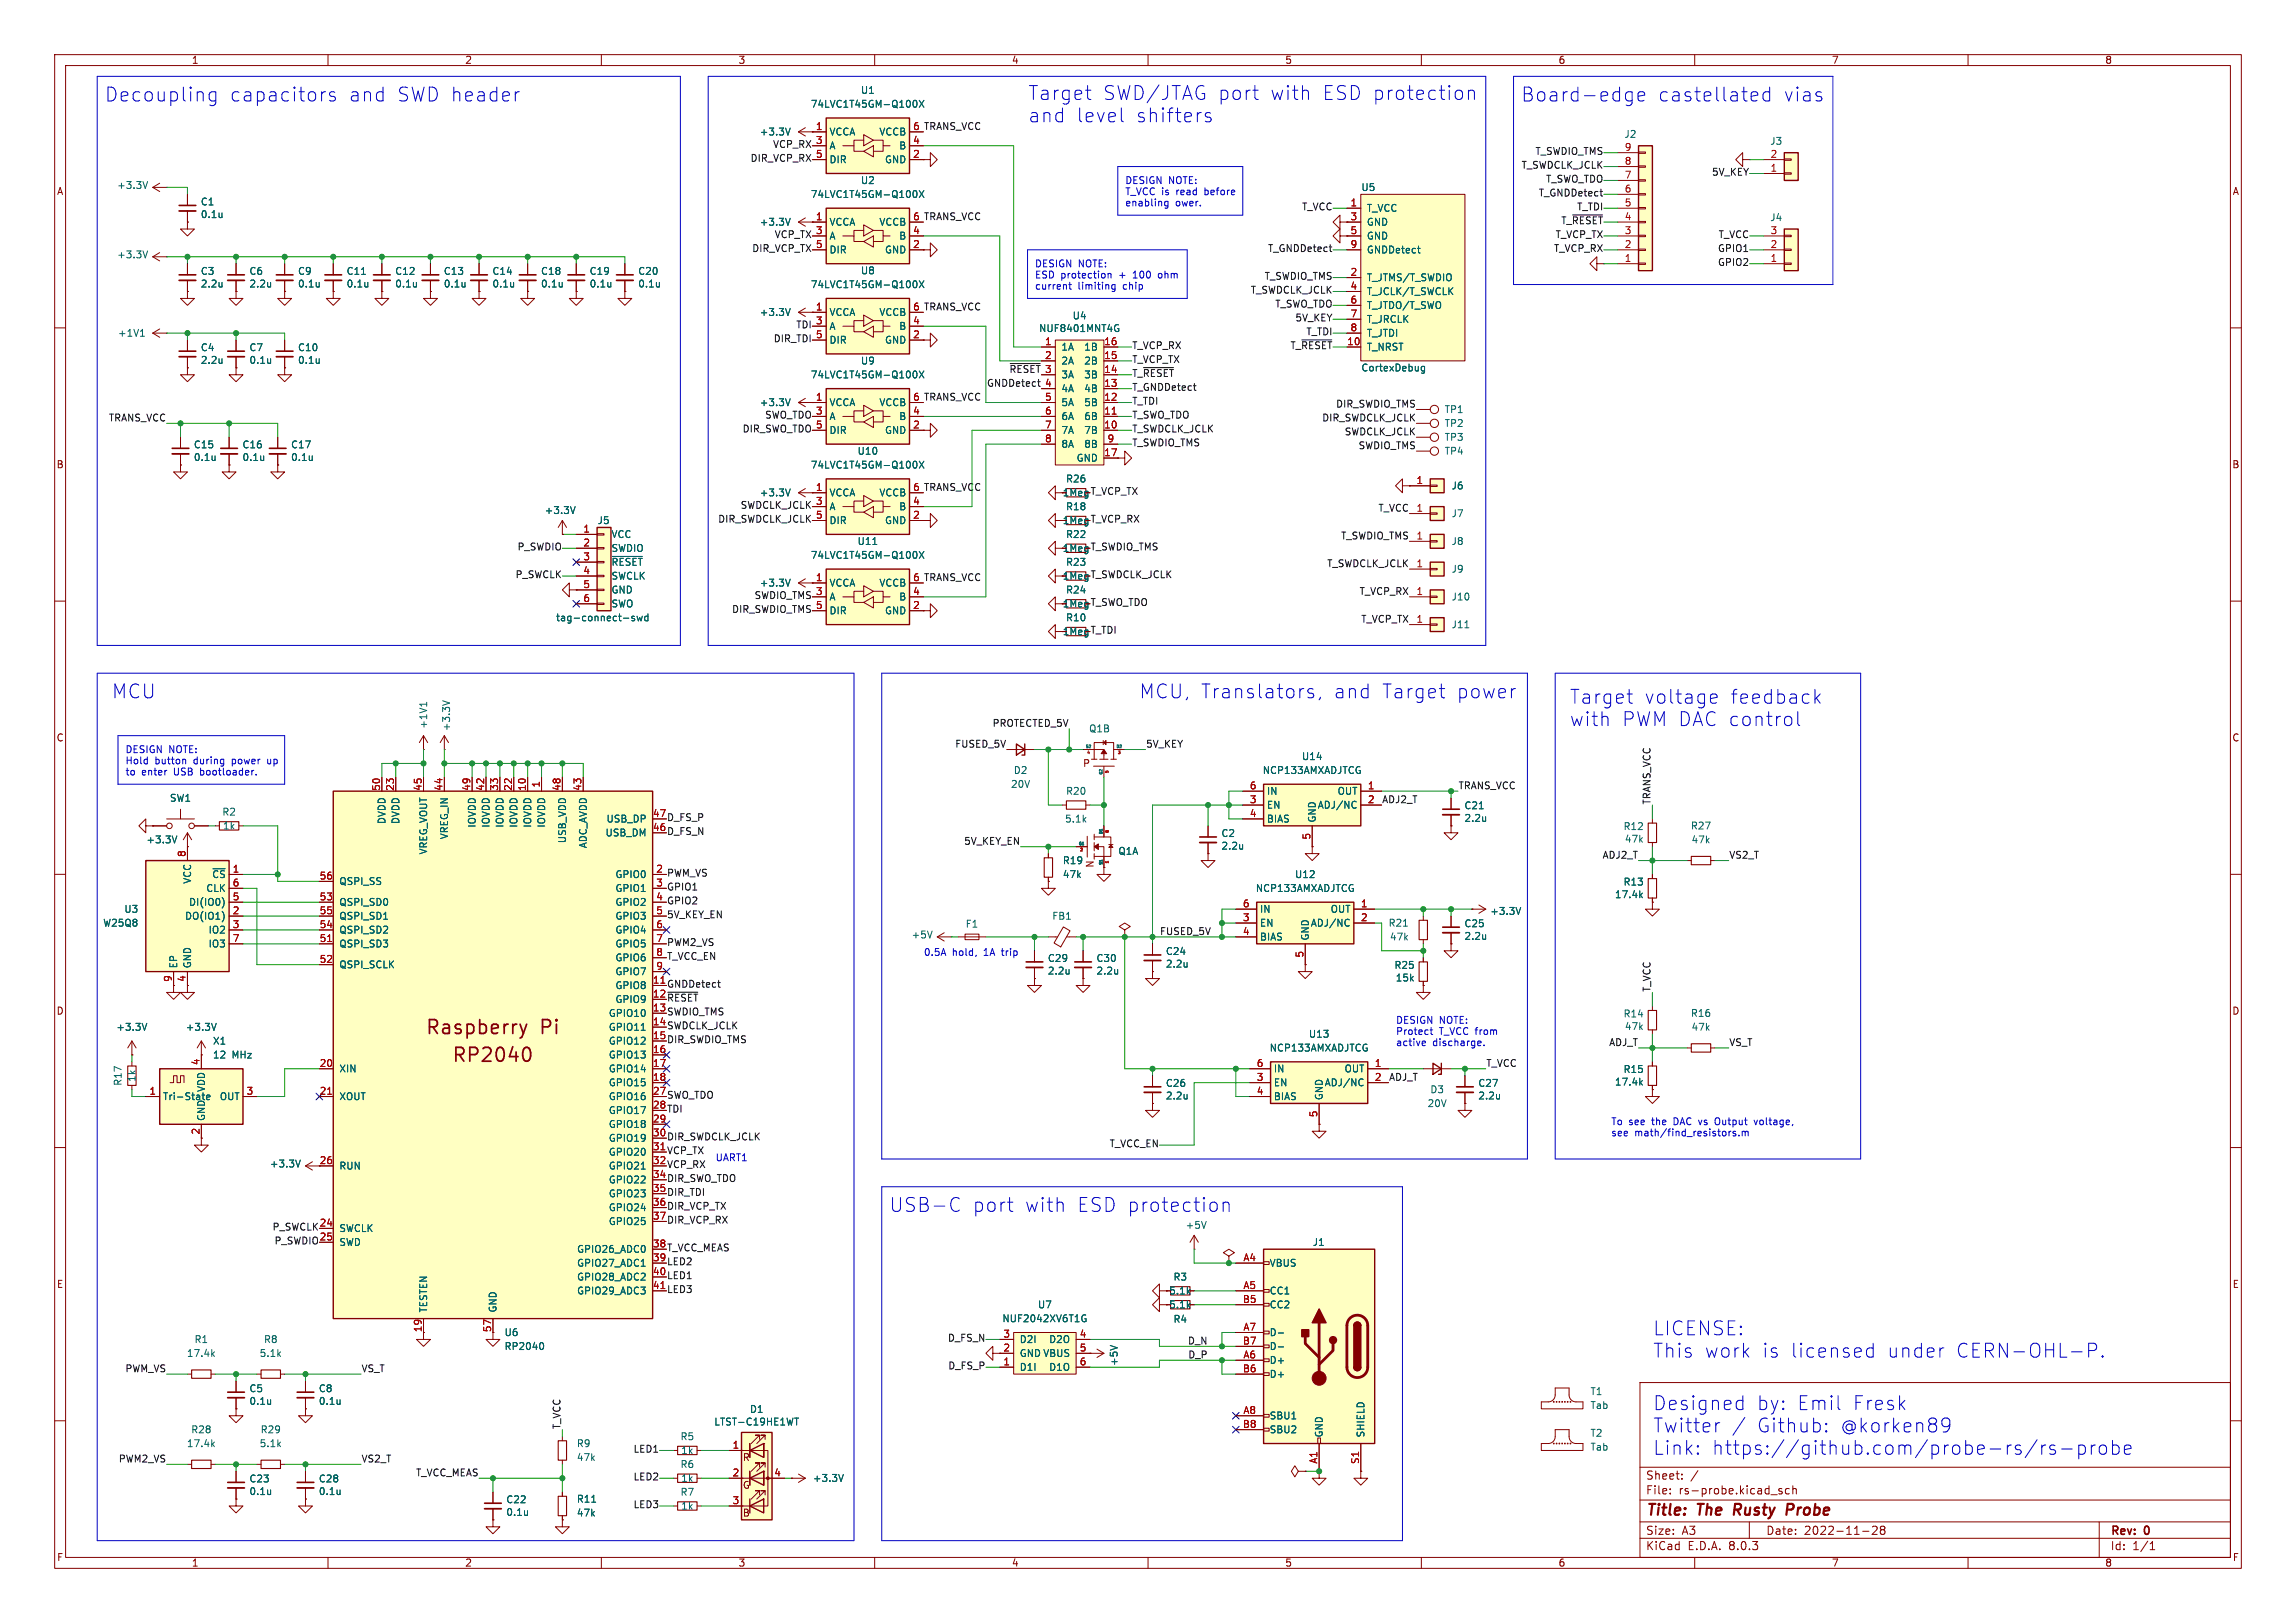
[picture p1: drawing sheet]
<svg xmlns="http://www.w3.org/2000/svg" width="420mm" height="297mm" viewBox="0 0 420 297" stroke-linecap="round" stroke-linejoin="round" font-family="sans-serif">
<defs><g id="words">
<g font-size="3.5" fill="#0000c2">
<text x="19" y="18.8">Decoupling</text>
<text x="41.9" y="18.8">capacitors</text>
<text x="63.6" y="18.8">and</text>
<text x="72.4" y="18.8">SWD header</text>
<text x="188" y="18.5">Target</text>
<text x="188" y="22.6">and</text>
<text x="196.7" y="22.6">level</text>
<text x="201.6" y="18.5">SWD/JTAG</text>
<text x="207.6" y="22.6">shifters</text>
<text x="222.6" y="18.5">port</text>
<text x="232.1" y="18.5">with</text>
<text x="241.6" y="18.5">ESD protection</text>
<text x="278.1" y="18.8">Board-edge</text>
<text x="303.1" y="18.8">castellated</text>
<text x="326" y="18.8">vias</text>
<text x="20.3" y="128">MCU</text>
<text x="208.3" y="128">MCU, Translators,</text>
<text x="243.7" y="128">and</text>
<text x="252.5" y="128">Target</text>
<text x="266.1" y="128">power</text>
<text x="287" y="129">Target</text>
<text x="300.6" y="129">voltage</text>
<text x="316.3" y="129">feedback</text>
<text x="287" y="133.1">with</text>
<text x="296.5" y="133.1">PWM DAC control</text>
<text x="162.6" y="222">USB-C</text>
<text x="177.7" y="222">port</text>
<text x="187.3" y="222">with</text>
<text x="196.8" y="222">ESD protection</text>
<text x="302.3" y="244.6">LICENSE:</text>
<text x="302.3" y="248.7">This</text>
<text x="311.6" y="248.7">work</text>
<text x="322.1" y="248.7">is</text>
<text x="327.3" y="248.7">licensed</text>
<text x="344.9" y="248.7">under</text>
<text x="357.4" y="248.7">CERN-OHL-P.</text>
<text x="302.3" y="258.3">Designed</text>
<text x="302.3" y="262.4">Twitter</text>
<text x="321.1" y="262.4">Github:</text>
<text x="321.2" y="258.3">by:</text>
<text x="328.5" y="258.3">Emil</text>
<text x="336.3" y="262.4">@korken89</text>
<text x="338.6" y="258.3">Fresk</text>
<text x="302.3" y="266.5">Link:</text>
<text x="313" y="266.5">https://github.com/probe-rs/rs-probe</text>
</g>
<g font-size="3.5" fill="#840000">
<text x="77.7" y="189.7">Raspberry</text>
<text x="98.9" y="189.7">Pi</text>
<text x="82.6" y="194.8">RP2040</text>
</g>
<g font-size="2.8" fill="#840000">
<text x="301" y="277.9">Title:</text>
<text x="310.6" y="277.9">The</text>
<text x="318" y="277.9">Rusty</text>
<text x="328.4" y="277.9">Probe</text>
</g>
<g font-size="2.1" fill="#840000">
<text x="301" y="273.7">File:</text>
<text x="301" y="271">Sheet:</text>
<text x="307.1" y="273.7">rs-probe.kicad_sch</text>
<text x="301" y="281.1">Size:</text>
<text x="307.6" y="281.1">A3</text>
<text x="323" y="281.1">Date:</text>
<text x="330" y="281.1">2022-11-28</text>
<text x="386" y="281.3">Rev:</text>
<text x="392.4" y="281.3">0</text>
<text x="301" y="283.9">KiCad</text>
<text x="308.7" y="283.9">E.D.A.</text>
<text x="316.3" y="283.9">8.0.3</text>
<text x="386" y="283.9">Id:</text>
<text x="390.1" y="283.9">1/1</text>
</g>
<g font-size="1.8" fill="#840000">
<text x="35" y="11.9">1</text>
<text x="85" y="11.9">2</text>
<text x="135" y="11.9">3</text>
<text x="185" y="11.9">4</text>
<text x="235" y="11.9">5</text>
<text x="285" y="11.9">6</text>
<text x="335" y="11.9">7</text>
<text x="385" y="11.9">8</text>
<text x="10.3" y="35.9">A</text>
<text x="408.3" y="35.9">A</text>
<text x="184.6" y="68.3">~{RESET}</text>
<text x="10.3" y="85.9">B</text>
<text x="408.2" y="85.9">B</text>
<text x="194.3" y="91">1Meg T_VCP_TX</text>
<text x="194.3" y="91">1Meg</text>
<text x="194.3" y="96.1">1Meg T_VCP_RX</text>
<text x="194.3" y="101.2">1Meg T_SWDIO_TMS</text>
<text x="194.3" y="101.2">1Meg</text>
<text x="194.3" y="96.1">1Meg</text>
<text x="194.3" y="106.3">1Meg T_SWDCLK_JCLK</text>
<text x="194.3" y="106.3">1Meg</text>
<text x="194.3" y="111.4">1Meg T_SWO_TDO</text>
<text x="194.3" y="111.4">1Meg</text>
<text x="194.3" y="116.4">1Meg T_TDI</text>
<text x="194.3" y="116.4">1Meg</text>
<text x="10.3" y="135.9">C</text>
<text x="408.2" y="135.9">C</text>
<text x="198" y="140.6">P</text>
<text x="200.3" y="158.9" transform="rotate(-90 200.3 158.9)">N</text>
<text x="34" y="179.8" transform="rotate(-90 34 179.8)">4</text>
<text x="10.3" y="185.9">D</text>
<text x="408.2" y="185.9">D</text>
<text x="10.3" y="235.9">E</text>
<text x="213.8" y="239.6">5.1k</text>
<text x="213.8" y="237.1">5.1k</text>
<text x="408.3" y="235.9">E</text>
<text x="77.2" y="243.9" transform="rotate(-90 77.2 243.9)">19</text>
<text x="89.9" y="243.9" transform="rotate(-90 89.9 243.9)">57</text>
<text x="183.4" y="247.4">2</text>
<text x="135.8" y="267.6">R</text>
<text x="135.8" y="272.7">G</text>
<text x="135.8" y="277.7">B</text>
<text x="10.3" y="285.9">F</text>
<text x="35" y="286.9">1</text>
<text x="85" y="286.9">2</text>
<text x="135" y="286.9">3</text>
<text x="185" y="286.9">4</text>
<text x="235" y="286.9">5</text>
<text x="285" y="286.9">6</text>
<text x="335" y="286.9">7</text>
<text x="385" y="286.9">8</text>
<text x="408.3" y="285.9">F</text>
</g>
<g font-size="1.8" fill="#006464">
<text x="157.4" y="17.4">U1</text>
<text x="148.2" y="19.9">74LVC1T45GM-Q100X</text>
<text x="138.9" y="25">+3.3V</text>
<text x="151.6" y="25">VCCA</text>
<text x="151.6" y="27.5">A</text>
<text x="160.8" y="25">VCCB</text>
<text x="164.4" y="27.5">B</text>
<text x="297.1" y="25.4">J2</text>
<text x="323.7" y="26.7">J3</text>
<text x="21.3" y="34.8">+3.3V</text>
<text x="151.6" y="30.1">DIR</text>
<text x="157.4" y="33.9">U2</text>
<text x="161.8" y="30.1">GND</text>
<text x="248.9" y="35.2">U5</text>
<text x="36.6" y="37.8">C1</text>
<text x="36.6" y="40.1">0.1u</text>
<text x="138.9" y="41.5">+3.3V</text>
<text x="148.2" y="36.4">74LVC1T45GM-Q100X</text>
<text x="151.6" y="41.5">VCCA</text>
<text x="160.8" y="41.5">VCCB</text>
<text x="249.9" y="39">T_VCC</text>
<text x="249.9" y="41.5">GND</text>
<text x="323.7" y="40.7">J4</text>
<text x="21.3" y="47.5">+3.3V</text>
<text x="151.6" y="44">A</text>
<text x="151.6" y="46.6">DIR</text>
<text x="161.8" y="46.6">GND</text>
<text x="164.4" y="44">B</text>
<text x="249.9" y="44">GND</text>
<text x="249.9" y="46.6">GNDDetect</text>
<text x="36.6" y="50.5">C3</text>
<text x="36.6" y="52.8">2.2u</text>
<text x="45.5" y="50.5">C6</text>
<text x="45.5" y="52.8">2.2u</text>
<text x="54.4" y="50.5">C9</text>
<text x="54.4" y="52.8">0.1u</text>
<text x="63.3" y="50.5">C11</text>
<text x="63.3" y="52.8">0.1u</text>
<text x="72.2" y="50.5">C12</text>
<text x="72.2" y="52.8">0.1u</text>
<text x="81.1" y="50.5">C13</text>
<text x="81.1" y="52.8">0.1u</text>
<text x="90" y="50.5">C14</text>
<text x="90" y="52.8">0.1u</text>
<text x="98.9" y="50.5">C18</text>
<text x="98.9" y="52.8">0.1u</text>
<text x="107.8" y="50.5">C19</text>
<text x="107.8" y="52.8">0.1u</text>
<text x="116.6" y="50.5">C20</text>
<text x="116.6" y="52.8">0.1u</text>
<text x="148.2" y="52.9">74LVC1T45GM-Q100X</text>
<text x="157.4" y="50.4">U8</text>
<text x="249.9" y="51.7">T_JTMS/T_SWDIO</text>
<text x="138.9" y="58">+3.3V</text>
<text x="151.6" y="58">VCCA</text>
<text x="160.8" y="58">VCCB</text>
<text x="196.1" y="58.6">U4</text>
<text x="249.9" y="54.2">T_JCLK/T_SWCLK</text>
<text x="249.9" y="56.7">T_JTDO/T_SWO</text>
<text x="249.9" y="59.3">T_JRCLK</text>
<text x="21.5" y="61.8">+1V1</text>
<text x="36.6" y="64.5">C4</text>
<text x="45.5" y="64.5">C7</text>
<text x="54.4" y="64.5">C10</text>
<text x="151.6" y="60.6">A</text>
<text x="151.6" y="63.1">DIR</text>
<text x="161.8" y="63.1">GND</text>
<text x="164.4" y="60.6">B</text>
<text x="190" y="61">NUF8401MNT4G</text>
<text x="194.1" y="64.4">1A</text>
<text x="198.2" y="64.4">1B</text>
<text x="249.9" y="64.4">T_NRST</text>
<text x="249.9" y="61.8">T_JTDI</text>
<text x="36.6" y="66.8">2.2u</text>
<text x="45.5" y="66.8">0.1u</text>
<text x="54.4" y="66.8">0.1u</text>
<text x="148.2" y="69.4">74LVC1T45GM-Q100X</text>
<text x="157.4" y="66.9">U9</text>
<text x="194.1" y="66.9">2A</text>
<text x="194.1" y="69.4">3A</text>
<text x="194.1" y="72">4A</text>
<text x="198.2" y="72">4B</text>
<text x="198.2" y="69.4">3B</text>
<text x="198.2" y="66.9">2B</text>
<text x="248.9" y="68.2">CortexDebug</text>
<text x="138.9" y="74.5">+3.3V</text>
<text x="151.6" y="74.5">VCCA</text>
<text x="151.6" y="77.1">A</text>
<text x="160.8" y="74.5">VCCB</text>
<text x="164.4" y="77.1">B</text>
<text x="194.1" y="74.5">5A</text>
<text x="194.1" y="77.1">6A</text>
<text x="198.2" y="77.1">6B</text>
<text x="198.2" y="74.5">5B</text>
<text x="264.2" y="75.8">TP1</text>
<text x="35.4" y="82.2">C15</text>
<text x="44.3" y="82.2">C16</text>
<text x="53.1" y="82.2">C17</text>
<text x="151.6" y="79.6">DIR</text>
<text x="156.8" y="83.4">U10</text>
<text x="161.8" y="79.6">GND</text>
<text x="194.1" y="79.6">7A</text>
<text x="194.1" y="82.1">8A</text>
<text x="198.2" y="79.6">7B</text>
<text x="198.2" y="82.1">8B</text>
<text x="264.2" y="80.9">TP3</text>
<text x="264.2" y="78.3">TP2</text>
<text x="264.2" y="83.4">TP4</text>
<text x="35.4" y="84.6">0.1u</text>
<text x="44.3" y="84.6">0.1u</text>
<text x="53.1" y="84.6">0.1u</text>
<text x="148.2" y="86">74LVC1T45GM-Q100X</text>
<text x="194.9" y="88.5">R26</text>
<text x="196.8" y="84.7">GND</text>
<text x="265.4" y="89.8">J6</text>
<text x="99.5" y="94.3">+3.3V</text>
<text x="138.9" y="91">+3.3V</text>
<text x="151.6" y="91">VCCA</text>
<text x="151.6" y="93.6">A</text>
<text x="160.8" y="91">VCCB</text>
<text x="164.4" y="93.6">B</text>
<text x="194.9" y="93.6">R18</text>
<text x="265.4" y="94.8">J7</text>
<text x="109.2" y="96.1">J5</text>
<text x="111.8" y="98.7">VCC</text>
<text x="111.8" y="101.2">SWDIO</text>
<text x="151.6" y="96.1">DIR</text>
<text x="156.8" y="99.9">U11</text>
<text x="161.8" y="96.1">GND</text>
<text x="194.9" y="98.7">R22</text>
<text x="265.4" y="99.9">J8</text>
<text x="111.8" y="103.7">~{RESET}</text>
<text x="111.8" y="106.3">SWCLK</text>
<text x="138.9" y="107.5">+3.3V</text>
<text x="148.2" y="102.5">74LVC1T45GM-Q100X</text>
<text x="151.6" y="107.5">VCCA</text>
<text x="160.8" y="107.5">VCCB</text>
<text x="194.9" y="103.7">R23</text>
<text x="265.4" y="105">J9</text>
<text x="101.6" y="113.9">tag-connect-swd</text>
<text x="111.8" y="108.8">GND</text>
<text x="111.8" y="111.4">SWO</text>
<text x="151.6" y="110.1">A</text>
<text x="151.6" y="112.6">DIR</text>
<text x="161.8" y="112.6">GND</text>
<text x="164.4" y="110.1">B</text>
<text x="194.9" y="113.9">R10</text>
<text x="194.9" y="108.8">R24</text>
<text x="265.4" y="110.1">J10</text>
<text x="265.4" y="115.2">J11</text>
<text x="78.3" y="133.5" transform="rotate(-90 78.3 133.5)">+1V1</text>
<text x="82.5" y="133.9" transform="rotate(-90 82.5 133.9)">+3.3V</text>
<text x="199.1" y="134.2">Q1B</text>
<text x="185.3" y="141.8">D2</text>
<text x="230.9" y="141.8">NCP133AMXADJTCG</text>
<text x="238.1" y="139.3">U14</text>
<text x="31" y="146.9">SW1</text>
<text x="40.6" y="149.5">R2</text>
<text x="184.8" y="144.4">20V</text>
<text x="194.9" y="145.6">R20</text>
<text x="231.6" y="148.2">EN</text>
<text x="231.6" y="145.6">IN</text>
<text x="241" y="148.2">ADJ/NC</text>
<text x="244.6" y="145.6">OUT</text>
<text x="267.8" y="148.3">C21</text>
<text x="26.7" y="154.5">+3.3V</text>
<text x="40.7" y="152">1k</text>
<text x="70.7" y="150.9" transform="rotate(-90 70.7 150.9)">DVDD</text>
<text x="73.3" y="150.9" transform="rotate(-90 73.3 150.9)">DVDD</text>
<text x="82.1" y="153.7" transform="rotate(-90 82.1 153.7)">VREG_IN</text>
<text x="87.2" y="151.6" transform="rotate(-90 87.2 151.6)">IOVDD</text>
<text x="89.8" y="151.6" transform="rotate(-90 89.8 151.6)">IOVDD</text>
<text x="92.3" y="151.6" transform="rotate(-90 92.3 151.6)">IOVDD</text>
<text x="94.8" y="151.6" transform="rotate(-90 94.8 151.6)">IOVDD</text>
<text x="97.4" y="151.6" transform="rotate(-90 97.4 151.6)">IOVDD</text>
<text x="99.9" y="151.6" transform="rotate(-90 99.9 151.6)">IOVDD</text>
<text x="103.7" y="154.4" transform="rotate(-90 103.7 154.4)">USB_VDD</text>
<text x="107.5" y="155.3" transform="rotate(-90 107.5 155.3)">ADC_AVDD</text>
<text x="110.7" y="153.3">USB_DM</text>
<text x="110.8" y="150.7">USB_DP</text>
<text x="194.7" y="150.7">5.1k</text>
<text x="223.3" y="153.4">C2</text>
<text x="223.3" y="155.7">2.2u</text>
<text x="231.6" y="150.7">BIAS</text>
<text x="240.9" y="150.6" transform="rotate(-90 240.9 150.6)">GND</text>
<text x="267.8" y="150.6">2.2u</text>
<text x="296.9" y="152.1">R12</text>
<text x="297.1" y="154.4">47k</text>
<text x="309.2" y="152">R27</text>
<text x="309.3" y="154.5">47k</text>
<text x="35.2" y="161.8" transform="rotate(-90 35.2 161.8)">VCC</text>
<text x="38.7" y="160.9">~{CS}</text>
<text x="78.3" y="156.5" transform="rotate(-90 78.3 156.5)">VREG_VOUT</text>
<text x="112.5" y="160.9">GPIO0</text>
<text x="194.3" y="160.9">47k</text>
<text x="194.3" y="158.3">R19</text>
<text x="204.5" y="156.6">Q1A</text>
<text x="236.8" y="160.9">U12</text>
<text x="22.6" y="167.2">U3</text>
<text x="34.5" y="166">DI(IO0)</text>
<text x="37.6" y="163.4">CLK</text>
<text x="62" y="166">QSPI_SD0</text>
<text x="62" y="162.2">QSPI_SS</text>
<text x="112.5" y="163.4">GPIO1</text>
<text x="112.5" y="166">GPIO2</text>
<text x="229.6" y="163.4">NCP133AMXADJTCG</text>
<text x="230.4" y="167.2">IN</text>
<text x="243.3" y="167.2">OUT</text>
<text x="272.5" y="167.6">+3.3V</text>
<text x="295.3" y="164.6">17.4k</text>
<text x="296.9" y="162.3">R13</text>
<text x="18.8" y="169.8">W25Q8</text>
<text x="33.8" y="168.5">DO(IO1)</text>
<text x="38.1" y="171">IO2</text>
<text x="38.1" y="173.6">IO3</text>
<text x="62" y="173.6">QSPI_SD3</text>
<text x="62" y="171">QSPI_SD2</text>
<text x="62" y="168.5">QSPI_SD1</text>
<text x="112.5" y="168.5">GPIO3</text>
<text x="112.5" y="171">GPIO4</text>
<text x="112.5" y="173.6">GPIO5</text>
<text x="166.7" y="171.9">+5V</text>
<text x="176.5" y="170">F1</text>
<text x="192.4" y="168.5">FB1</text>
<text x="230.4" y="169.8">EN</text>
<text x="230.4" y="172.3">BIAS</text>
<text x="239.6" y="172.2" transform="rotate(-90 239.6 172.2)">GND</text>
<text x="239.7" y="169.8">ADJ/NC</text>
<text x="253.9" y="169.8">R21</text>
<text x="254.1" y="172.3">47k</text>
<text x="267.8" y="169.9">C25</text>
<text x="267.8" y="172.2">2.2u</text>
<text x="32.6" y="177.3" transform="rotate(-90 32.6 177.3)">EP</text>
<text x="35.2" y="177.3" transform="rotate(-90 35.2 177.3)">GND</text>
<text x="62" y="177.4">QSPI_SCLK</text>
<text x="112.5" y="176.1">GPIO6</text>
<text x="112.5" y="178.7">GPIO7</text>
<text x="191.6" y="176.2">C29</text>
<text x="191.6" y="178.5">2.2u</text>
<text x="200.5" y="176.2">C30</text>
<text x="200.5" y="178.5">2.2u</text>
<text x="213.2" y="175">C24</text>
<text x="213.2" y="177.3">2.2u</text>
<text x="255" y="177.5">R25</text>
<text x="255.2" y="179.8">15k</text>
<text x="112.5" y="181.2">GPIO8</text>
<text x="112.5" y="183.7">GPIO9</text>
<text x="21.2" y="188.8">+3.3V</text>
<text x="33.9" y="188.8">+3.3V</text>
<text x="38.9" y="191.4">X1</text>
<text x="111.3" y="186.3">GPIO10</text>
<text x="111.3" y="188.8">GPIO11</text>
<text x="111.3" y="191.4">GPIO12</text>
<text x="239.3" y="190.1">U13</text>
<text x="296.9" y="186.4">R14</text>
<text x="297.1" y="188.7">47k</text>
<text x="309.2" y="186.3">R16</text>
<text x="309.3" y="188.8">47k</text>
<text x="38.9" y="193.9">12</text>
<text x="42.4" y="193.9">MHz</text>
<text x="62" y="196.4">XIN</text>
<text x="111.3" y="193.9">GPIO13</text>
<text x="111.3" y="196.4">GPIO14</text>
<text x="232.2" y="192.6">NCP133AMXADJTCG</text>
<text x="232.9" y="196.4">IN</text>
<text x="245.9" y="196.4">OUT</text>
<text x="296.9" y="196.5">R15</text>
<text x="22.5" y="198.8" transform="rotate(-90 22.5 198.8)">R17</text>
<text x="25" y="198.1" transform="rotate(-90 25 198.1)">1k</text>
<text x="29.7" y="201.5">Tri-State</text>
<text x="37.7" y="199.9" transform="rotate(-90 37.7 199.9)">VDD</text>
<text x="40.1" y="201.5">OUT</text>
<text x="62" y="201.5">XOUT</text>
<text x="111.3" y="199">GPIO15</text>
<text x="111.3" y="201.5">GPIO16</text>
<text x="213.2" y="199.1">C26</text>
<text x="213.2" y="201.4">2.2u</text>
<text x="232.9" y="199">EN</text>
<text x="232.9" y="201.5">BIAS</text>
<text x="242.2" y="201.4" transform="rotate(-90 242.2 201.4)">GND</text>
<text x="242.2" y="199">ADJ/NC</text>
<text x="261" y="202.8">20V</text>
<text x="261.5" y="200.3">D3</text>
<text x="270.3" y="199.1">C27</text>
<text x="270.3" y="201.4">2.2u</text>
<text x="295.3" y="198.9">17.4k</text>
<text x="37.7" y="205.2" transform="rotate(-90 37.7 205.2)">GND</text>
<text x="111.3" y="204.1">GPIO17</text>
<text x="111.3" y="206.6">GPIO18</text>
<text x="111.3" y="209.1">GPIO19</text>
<text x="49.3" y="213.8">+3.3V</text>
<text x="62" y="214.2">RUN</text>
<text x="111.3" y="211.7">GPIO20</text>
<text x="111.3" y="214.2">GPIO21</text>
<text x="111.3" y="216.8">GPIO22</text>
<text x="111.3" y="219.3">GPIO23</text>
<text x="111.3" y="221.8">GPIO24</text>
<text x="62" y="225.7">SWCLK</text>
<text x="111.3" y="224.4">GPIO25</text>
<text x="216.8" y="225.1">+5V</text>
<text x="62" y="228.2">SWD</text>
<text x="105.5" y="229.5">GPIO26_ADC0</text>
<text x="105.5" y="232">GPIO27_ADC1</text>
<text x="232.2" y="232">VBUS</text>
<text x="240" y="228.2">J1</text>
<text x="105.5" y="234.5">GPIO28_ADC2</text>
<text x="105.5" y="237.1">GPIO29_ADC3</text>
<text x="189.8" y="239.6">U7</text>
<text x="214.6" y="234.5">R3</text>
<text x="232.2" y="237.1">CC1</text>
<text x="232.2" y="239.6">CC2</text>
<text x="35.5" y="246">R1</text>
<text x="48.2" y="246">R8</text>
<text x="78.3" y="240.3" transform="rotate(-90 78.3 240.3)">TESTEN</text>
<text x="91" y="240.3" transform="rotate(-90 91 240.3)">GND</text>
<text x="92.2" y="244.7">U6</text>
<text x="183.3" y="242.2">NUF2042XV6T1G</text>
<text x="186.4" y="246">D2I</text>
<text x="191.8" y="246">D2O</text>
<text x="214.6" y="242.3">R4</text>
<text x="232.2" y="244.7">D-</text>
<text x="34.1" y="248.5">17.4k</text>
<text x="47.4" y="248.5">5.1k</text>
<text x="92.2" y="247.2">RP2040</text>
<text x="186.4" y="251.1">D1I</text>
<text x="186.4" y="248.5">GND VBUS</text>
<text x="191.8" y="251.1">D1O</text>
<text x="204.6" y="250.1" transform="rotate(-90 204.6 250.1)">+5V</text>
<text x="232.2" y="249.8">D+</text>
<text x="232.2" y="247.2">D-</text>
<text x="45.5" y="255">C5</text>
<text x="45.5" y="257.3">0.1u</text>
<text x="58.2" y="255">C8</text>
<text x="58.2" y="257.3">0.1u</text>
<text x="232.2" y="252.3">D+</text>
<text x="290.8" y="255.5">T1</text>
<text x="34.9" y="262.5">R28</text>
<text x="47.6" y="262.5">R29</text>
<text x="124.4" y="263.8">R5</text>
<text x="130.6" y="261.1">LTST-C19HE1WT</text>
<text x="137.1" y="258.7">D1</text>
<text x="232.2" y="259.9">SBU1</text>
<text x="232.2" y="262.5">SBU2</text>
<text x="242.2" y="263.1" transform="rotate(-90 242.2 263.1)">GND</text>
<text x="249.8" y="263.1" transform="rotate(-90 249.8 263.1)">SHIELD</text>
<text x="290.8" y="263.1">T2</text>
<text x="290.8" y="258">Tab</text>
<text x="34.1" y="265">17.4k</text>
<text x="47.4" y="265">5.1k</text>
<text x="105.4" y="265">R9</text>
<text x="105.4" y="267.6">47k</text>
<text x="124.4" y="268.8">R6</text>
<text x="124.5" y="266.3">1k</text>
<text x="290.8" y="265.7">Tab</text>
<text x="45.5" y="271.5">C23</text>
<text x="45.5" y="273.8">0.1u</text>
<text x="58.2" y="271.5">C28</text>
<text x="58.2" y="273.8">0.1u</text>
<text x="92.5" y="275.3">C22</text>
<text x="105.4" y="275.2">R11</text>
<text x="124.4" y="273.9">R7</text>
<text x="124.5" y="271.4">1k</text>
<text x="148.6" y="271.4">+3.3V</text>
<text x="92.5" y="277.6">0.1u</text>
<text x="105.4" y="277.7">47k</text>
<text x="124.5" y="276.5">1k</text>
</g>
<g font-size="1.8" fill="#a90000">
<text x="149.2" y="23.9">1</text>
<text x="166.9" y="23.9">6</text>
<text x="149.2" y="26.4">3</text>
<text x="149.2" y="29">5</text>
<text x="166.9" y="29">2</text>
<text x="166.9" y="26.4">4</text>
<text x="297.1" y="27.7">9</text>
<text x="323.8" y="29">2</text>
<text x="297.1" y="35.3">6</text>
<text x="297.1" y="32.8">7</text>
<text x="297.1" y="30.2">8</text>
<text x="323.8" y="31.5">1</text>
<text x="149.2" y="40.4">1</text>
<text x="166.9" y="40.4">6</text>
<text x="246.9" y="37.8">1</text>
<text x="246.9" y="40.4">3</text>
<text x="297.1" y="40.4">4</text>
<text x="297.1" y="37.8">5</text>
<text x="149.2" y="42.9">3</text>
<text x="149.2" y="45.5">5</text>
<text x="166.9" y="45.5">2</text>
<text x="166.9" y="42.9">4</text>
<text x="246.9" y="42.9">5</text>
<text x="246.9" y="45.5">9</text>
<text x="297.1" y="45.5">2</text>
<text x="297.1" y="42.9">3</text>
<text x="323.8" y="45.5">2</text>
<text x="323.8" y="42.9">3</text>
<text x="246.9" y="50.5">2</text>
<text x="246.9" y="53.1">4</text>
<text x="297.1" y="48">1</text>
<text x="323.8" y="48">1</text>
<text x="149.2" y="56.9">1</text>
<text x="149.2" y="59.4">3</text>
<text x="166.9" y="59.4">4</text>
<text x="166.9" y="56.9">6</text>
<text x="246.9" y="55.6">6</text>
<text x="246.9" y="58.2">7</text>
<text x="149.2" y="62">5</text>
<text x="166.9" y="62">2</text>
<text x="191.1" y="63.2">1</text>
<text x="191.1" y="65.8">2</text>
<text x="201.9" y="65.8">15</text>
<text x="201.9" y="63.2">16</text>
<text x="246.3" y="63.2">10</text>
<text x="246.9" y="60.7">8</text>
<text x="191.1" y="68.3">3</text>
<text x="191.1" y="70.9">4</text>
<text x="201.9" y="70.9">13</text>
<text x="201.9" y="68.3">14</text>
<text x="149.2" y="73.4">1</text>
<text x="149.2" y="75.9">3</text>
<text x="166.9" y="75.9">4</text>
<text x="166.9" y="73.4">6</text>
<text x="191.1" y="73.4">5</text>
<text x="191.1" y="75.9">6</text>
<text x="201.9" y="75.9">11</text>
<text x="201.9" y="73.4">12</text>
<text x="149.2" y="78.5">5</text>
<text x="166.9" y="78.5">2</text>
<text x="191.1" y="78.5">7</text>
<text x="191.1" y="81">8</text>
<text x="201.9" y="78.5">10</text>
<text x="201.9" y="83.6">17</text>
<text x="202.5" y="81">9</text>
<text x="149.2" y="89.9">1</text>
<text x="166.9" y="89.9">6</text>
<text x="259" y="88.6">1</text>
<text x="149.2" y="92.5">3</text>
<text x="149.2" y="95">5</text>
<text x="166.9" y="95">2</text>
<text x="166.9" y="92.5">4</text>
<text x="106.6" y="97.5">1</text>
<text x="106.6" y="100.1">2</text>
<text x="106.6" y="102.6">3</text>
<text x="106.6" y="105.2">4</text>
<text x="106.6" y="107.7">5</text>
<text x="149.2" y="106.4">1</text>
<text x="166.9" y="106.4">6</text>
<text x="259" y="103.9">1</text>
<text x="106.6" y="110.2">6</text>
<text x="149.2" y="109">3</text>
<text x="149.2" y="111.5">5</text>
<text x="166.9" y="111.5">2</text>
<text x="166.9" y="109">4</text>
<text x="259" y="109">1</text>
<text x="69.6" y="144.8" transform="rotate(-90 69.6 144.8)">50</text>
<text x="72.1" y="144.8" transform="rotate(-90 72.1 144.8)">23</text>
<text x="77.2" y="144.8" transform="rotate(-90 77.2 144.8)">45</text>
<text x="81" y="144.8" transform="rotate(-90 81 144.8)">44</text>
<text x="86.1" y="144.8" transform="rotate(-90 86.1 144.8)">49</text>
<text x="88.6" y="144.8" transform="rotate(-90 88.6 144.8)">42</text>
<text x="91.2" y="144.8" transform="rotate(-90 91.2 144.8)">33</text>
<text x="93.7" y="144.8" transform="rotate(-90 93.7 144.8)">22</text>
<text x="96.3" y="144.8" transform="rotate(-90 96.3 144.8)">10</text>
<text x="98.8" y="144.2" transform="rotate(-90 98.8 144.2)">1</text>
<text x="102.6" y="144.8" transform="rotate(-90 102.6 144.8)">48</text>
<text x="106.4" y="144.8" transform="rotate(-90 106.4 144.8)">43</text>
<text x="119.3" y="149.6">47</text>
<text x="228.5" y="147.1">3</text>
<text x="228.5" y="149.6">4</text>
<text x="228.5" y="144.5">6</text>
<text x="250.1" y="144.5">1</text>
<text x="250.1" y="147.1">2</text>
<text x="119.3" y="152.1">46</text>
<text x="239.8" y="153.7" transform="rotate(-90 239.8 153.7)">5</text>
<text x="34" y="156.9" transform="rotate(-90 34 156.9)">8</text>
<text x="42.5" y="159.8">1</text>
<text x="58.4" y="161">56</text>
<text x="119.9" y="159.8">2</text>
<text x="42.5" y="167.4">2</text>
<text x="42.5" y="164.8">5</text>
<text x="42.5" y="162.3">6</text>
<text x="58.4" y="164.8">53</text>
<text x="58.4" y="167.4">55</text>
<text x="119.9" y="162.3">3</text>
<text x="119.9" y="164.8">4</text>
<text x="119.9" y="167.4">5</text>
<text x="227.3" y="166.1">6</text>
<text x="248.8" y="166.1">1</text>
<text x="42.5" y="169.9">3</text>
<text x="42.5" y="172.5">7</text>
<text x="58.4" y="172.5">51</text>
<text x="58.4" y="169.9">54</text>
<text x="119.9" y="169.9">6</text>
<text x="119.9" y="172.5">7</text>
<text x="227.3" y="168.7">3</text>
<text x="227.3" y="171.2">4</text>
<text x="248.8" y="168.7">2</text>
<text x="31.5" y="179.8" transform="rotate(-90 31.5 179.8)">9</text>
<text x="58.4" y="176.3">52</text>
<text x="119.9" y="175">8</text>
<text x="119.9" y="177.5">9</text>
<text x="238.5" y="175.3" transform="rotate(-90 238.5 175.3)">5</text>
<text x="119.3" y="180.1">11</text>
<text x="119.3" y="182.6">12</text>
<text x="119.3" y="185.2">13</text>
<text x="119.3" y="187.7">14</text>
<text x="119.3" y="190.2">15</text>
<text x="36.6" y="195" transform="rotate(-90 36.6 195)">4</text>
<text x="58.4" y="195.3">20</text>
<text x="119.3" y="192.8">16</text>
<text x="119.3" y="195.3">17</text>
<text x="119.3" y="197.9">18</text>
<text x="229.8" y="197.9">3</text>
<text x="229.8" y="195.3">6</text>
<text x="251.4" y="195.3">1</text>
<text x="251.4" y="197.9">2</text>
<text x="27.2" y="200.4">1</text>
<text x="45" y="200.4">3</text>
<text x="58.4" y="200.4">21</text>
<text x="119.3" y="200.4">27</text>
<text x="119.3" y="202.9">28</text>
<text x="229.8" y="200.4">4</text>
<text x="36.6" y="207.7" transform="rotate(-90 36.6 207.7)">2</text>
<text x="119.3" y="205.5">29</text>
<text x="119.3" y="208">30</text>
<text x="241" y="204.5" transform="rotate(-90 241 204.5)">5</text>
<text x="58.4" y="213.1">26</text>
<text x="119.3" y="210.6">31</text>
<text x="119.3" y="213.1">32</text>
<text x="119.3" y="215.6">34</text>
<text x="119.3" y="218.2">35</text>
<text x="119.3" y="220.7">36</text>
<text x="58.4" y="224.5">24</text>
<text x="58.4" y="227.1">25</text>
<text x="119.3" y="223.3">37</text>
<text x="119.3" y="228.3">38</text>
<text x="119.3" y="230.9">39</text>
<text x="119.3" y="233.4">40</text>
<text x="227.3" y="230.9">A4</text>
<text x="119.3" y="236">41</text>
<text x="227.3" y="238.5">B5</text>
<text x="227.3" y="236">A5</text>
<text x="183.4" y="244.9">3</text>
<text x="197.4" y="244.9">4</text>
<text x="227.3" y="243.6">A7</text>
<text x="183.4" y="249.9">1</text>
<text x="197.4" y="247.4">5</text>
<text x="197.4" y="249.9">6</text>
<text x="227.3" y="251.2">B6</text>
<text x="227.3" y="246.1">B7</text>
<text x="227.3" y="248.7">A6</text>
<text x="227.3" y="261.4">B8</text>
<text x="227.3" y="258.8">A8</text>
<text x="133.9" y="265.2">1</text>
<text x="241" y="268" transform="rotate(-90 241 268)">A1</text>
<text x="248.7" y="268" transform="rotate(-90 248.7 268)">S1</text>
<text x="133.9" y="270.3">2</text>
<text x="133.9" y="275.3">3</text>
<text x="141.5" y="270.3">4</text>
</g>
<g font-size="1.8" fill="#0f0f0f">
<text x="166.9" y="23.9">6 TRANS_VCC</text>
<text x="137.2" y="29.8">DIR_VCP_RX</text>
<text x="141.3" y="27.3">VCP_RX</text>
<text x="280.8" y="28.5">T_SWDIO_TMS</text>
<text x="278.2" y="31.1">T_SWDCLK_JCLK</text>
<text x="282.7" y="33.6">T_SWO_TDO</text>
<text x="313.1" y="32.4">5V_KEY</text>
<text x="166.9" y="40.4">6 TRANS_VCC</text>
<text x="238.1" y="38.7">T_VCC</text>
<text x="281.4" y="36.2">T_GNDDetect</text>
<text x="288.4" y="38.7">T_TDI</text>
<text x="137.5" y="46.3">DIR_VCP_TX</text>
<text x="141.6" y="43.8">VCP_TX</text>
<text x="231.8" y="46.3">T_GNDDetect</text>
<text x="284.2" y="46.3">T_VCP_RX</text>
<text x="284.5" y="43.8">T_VCP_TX</text>
<text x="314.2" y="46.3">GPIO1</text>
<text x="314.3" y="43.8">T_VCC</text>
<text x="228.7" y="53.9">T_SWDCLK_JCLK</text>
<text x="231.2" y="51.4">T_SWDIO_TMS</text>
<text x="314.2" y="48.9">GPIO2</text>
<text x="166.9" y="56.9">6 TRANS_VCC</text>
<text x="233.2" y="56.5">T_SWO_TDO</text>
<text x="236.9" y="59">5V_KEY</text>
<text x="141.4" y="62.8">DIR_TDI</text>
<text x="145.5" y="60.3">TDI</text>
<text x="207" y="64.1">T_VCP_RX</text>
<text x="238.9" y="61.6">T_TDI</text>
<text x="180.4" y="70.9">GNDDetect</text>
<text x="207" y="66.6">T_VCP_TX</text>
<text x="207" y="69.2">T_~{RESET}</text>
<text x="207" y="71.7">T_GNDDetect</text>
<text x="19.8" y="77.2">TRANS_VCC</text>
<text x="139.9" y="76.8">SWO_TDO</text>
<text x="166.9" y="73.4">6 TRANS_VCC</text>
<text x="207" y="74.3">T_TDI</text>
<text x="207" y="76.8">T_SWO_TDO</text>
<text x="241.8" y="77.2">DIR_SWDCLK_JCLK</text>
<text x="244.3" y="74.7">DIR_SWDIO_TMS</text>
<text x="135.7" y="79.3">DIR_SWO_TDO</text>
<text x="207" y="79.3">T_SWDCLK_JCLK</text>
<text x="207" y="81.9">T_SWDIO_TMS</text>
<text x="245.9" y="79.7">SWDCLK_JCLK</text>
<text x="248.4" y="82.3">SWDIO_TMS</text>
<text x="166.9" y="89.9">6 TRANS_VCC</text>
<text x="131.3" y="95.9">DIR_SWDCLK_JCLK</text>
<text x="135.4" y="93.3">SWDCLK_JCLK</text>
<text x="252" y="93.7">T_VCC 1</text>
<text x="94.6" y="100.9">P_SWDIO</text>
<text x="245.2" y="98.8">T_SWDIO_TMS 1</text>
<text x="94.2" y="106">P_SWCLK</text>
<text x="166.9" y="106.4">6 TRANS_VCC</text>
<text x="242.7" y="103.9">T_SWDCLK_JCLK</text>
<text x="133.8" y="112.4">DIR_SWDIO_TMS</text>
<text x="137.9" y="109.8">SWDIO_TMS</text>
<text x="248.6" y="109">T_VCP_RX</text>
<text x="248.9" y="114">T_VCP_TX 1</text>
<text x="174.6" y="136.9">FUSED_5V</text>
<text x="181.5" y="133.1">PROTECTED_5V</text>
<text x="209.5" y="136.9">5V_KEY</text>
<text x="252.7" y="147.1">ADJ2_T</text>
<text x="266.7" y="144.5">TRANS_VCC</text>
<text x="302" y="147.3" transform="rotate(-90 302 147.3)">TRANS_VCC</text>
<text x="121.9" y="153">D_FS_N</text>
<text x="121.9" y="150.5">D_FS_P</text>
<text x="176.3" y="154.7">5V_KEY_EN</text>
<text x="121.9" y="160.6">PWM_VS</text>
<text x="293" y="157.2">ADJ2_T</text>
<text x="316.2" y="157.2">VS2_T</text>
<text x="121.9" y="165.7">GPIO2</text>
<text x="121.9" y="163.2">GPIO1</text>
<text x="121.9" y="173.3">PWM2_VS</text>
<text x="121.9" y="168.2">5V_KEY_EN</text>
<text x="212.1" y="171.2">FUSED_5V</text>
<text x="121.9" y="175.9">T_VCC_EN</text>
<text x="121.9" y="183.5">~{RESET}</text>
<text x="121.9" y="180.9">GNDDetect</text>
<text x="302" y="181.6" transform="rotate(-90 302 181.6)">T_VCC</text>
<text x="121.9" y="188.6">SWDCLK_JCLK</text>
<text x="121.9" y="186">SWDIO_TMS</text>
<text x="121.9" y="191.1">DIR_SWDIO_TMS</text>
<text x="294.3" y="191.5">ADJ_T</text>
<text x="316.2" y="191.5">VS_T</text>
<text x="254" y="197.9">ADJ_T</text>
<text x="271.8" y="195.3">T_VCC</text>
<text x="121.9" y="203.8">TDI</text>
<text x="121.9" y="201.3">SWO_TDO</text>
<text x="121.9" y="208.9">DIR_SWDCLK_JCLK</text>
<text x="121.9" y="211.4">VCP_TX</text>
<text x="121.9" y="214">VCP_RX</text>
<text x="202.9" y="210.2">T_VCC_EN</text>
<text x="121.9" y="216.5">DIR_SWO_TDO</text>
<text x="121.9" y="221.6">DIR_VCP_TX</text>
<text x="121.9" y="219">DIR_TDI</text>
<text x="49.8" y="225.4">P_SWCLK</text>
<text x="50.1" y="227.9">P_SWDIO</text>
<text x="121.9" y="224.1">DIR_VCP_RX</text>
<text x="121.9" y="229.2">T_VCC_MEAS</text>
<text x="121.9" y="231.7">LED2</text>
<text x="121.9" y="234.3">LED1</text>
<text x="121.9" y="236.8">LED3</text>
<text x="173.3" y="245.7">D_FS_N</text>
<text x="22.8" y="251.2">PWM_VS</text>
<text x="66" y="251.2">VS_T</text>
<text x="173.4" y="250.8">D_FS_P</text>
<text x="217.2" y="246.1">D_N</text>
<text x="217.3" y="248.7">D_P</text>
<text x="102.6" y="261.6" transform="rotate(-90 102.6 261.6)">T_VCC</text>
<text x="21.6" y="267.7">PWM2_VS</text>
<text x="66" y="267.7">VS2_T</text>
<text x="115.8" y="266">LED1</text>
<text x="76" y="270.2">T_VCC_MEAS</text>
<text x="115.8" y="271.1">LED2</text>
<text x="115.8" y="276.2">LED3</text>
</g>
<g font-size="1.8" fill="#0000c2">
<text x="205.7" y="33.8">DESIGN NOTE:</text>
<text x="205.7" y="35.8">T_VCC is</text>
<text x="215.3" y="35.8">read</text>
<text x="220.6" y="35.8">before</text>
<text x="205.7" y="37.9">enabling</text>
<text x="215" y="37.9">ower.</text>
<text x="189.2" y="49">DESIGN NOTE:</text>
<text x="189.2" y="51">ESD protection</text>
<text x="189.2" y="53.1">current</text>
<text x="197.2" y="53.1">limiting</text>
<text x="204.8" y="51">+</text>
<text x="205.5" y="53.1">chip</text>
<text x="207.6" y="51">100</text>
<text x="212.4" y="51">ohm</text>
<text x="22.9" y="137.9">DESIGN NOTE:</text>
<text x="22.9" y="139.9">Hold</text>
<text x="22.9" y="142">to</text>
<text x="25.9" y="142">enter</text>
<text x="28.3" y="139.9">button</text>
<text x="31.9" y="142">USB</text>
<text x="35.5" y="139.9">during</text>
<text x="36.9" y="142">bootloader.</text>
<text x="42.7" y="139.9">power</text>
<text x="49.4" y="139.9">up</text>
<text x="168.9" y="175">0.5A</text>
<text x="174.2" y="175">hold,</text>
<text x="180.1" y="175">1A</text>
<text x="183.5" y="175">trip</text>
<text x="255.3" y="187.4">DESIGN NOTE:</text>
<text x="255.3" y="189.5">Protect</text>
<text x="255.3" y="191.5">active</text>
<text x="262.1" y="191.5">discharge.</text>
<text x="263.3" y="189.5">T_VCC from</text>
<text x="294.6" y="206">To see</text>
<text x="294.6" y="208">see</text>
<text x="299" y="208">math/find_resistors.m</text>
<text x="302.3" y="206">the</text>
<text x="306.4" y="206">DAC vs</text>
<text x="314.4" y="206">Output</text>
<text x="321.8" y="206">voltage,</text>
<text x="130.8" y="212.7">UART1</text>
</g>
<g font-size="1.8" fill="#009600">
<text x="285.5" y="41.2">T_~{RESET}</text>
<text x="236" y="64.1">T_~{RESET}</text>
</g>
<g font-size=".7" fill="#006464">
<text x="198.5" y="136.9">S2</text>
<text x="204.1" y="136.9">D2</text>
<text x="201.7" y="141.9" transform="rotate(-90 201.7 141.9)">G2</text>
<text x="197.2" y="154.7">G1</text>
<text x="201.7" y="152.8" transform="rotate(-90 201.7 152.8)">D1</text>
<text x="201.7" y="158.4" transform="rotate(-90 201.7 158.4)">S1</text>
</g>
<g font-size=".7" fill="#a90000">
<text x="198.7" y="138.4">4</text>
<text x="203.1" y="141.7" transform="rotate(-90 203.1 141.7)">5</text>
<text x="204.3" y="138.4">3</text>
<text x="203.1" y="152.6" transform="rotate(-90 203.1 152.6)">6</text>
<text x="197.4" y="156.2">2</text>
</g>
</g></defs>
<g fill="none" stroke="#840000" stroke-width=".18">
<path d="M10 10h400v277h-400zM12 12h396v273h-396zM60 10v2M110 10v2M160 10v2M210 10v2M260 10v2M310 10v2M360 10v2M10 60h2M408 60h2M10 110h2"/>
<path d="M408 110h2M10 160h2M240 154.9v1.3h1.3l-1.3 1.3-1.2-1.3h1.2M240 154.9h.1M408 160h2M189.2 179.1v1.2h1.3l-1.3 1.3-1.2-1.3h1.2M189.2 179.1h.1M189.2 174v2M189.2 177v2.1M191.8 171.5h1.6M194.5 169.6l1.2 .7-1.7 3-1.2-.7zM195.1 171.5h1.7"/>
<path d="M302.3 184.2v.7M302.3 188.5v.7M308.6 191.8h.8M312.9 191.8h.8M10 210h2M408 210h2M10 260h2M300 253h108v32h-108zM408 260h2M300 278.5h108M300 274.5h108M300 268.5h108"/>
<path d="M305.5 273.2v.2M305.5 272.5v.1M307.7 270.5v.2M307.7 269.8v.1M310.6 269.1l-1.3 1.9M320 278.5v3M325.9 272.5l-.3-.1-.2 .2v.2l.5 .2v.3h-.5M327.3 272.5l-.4-.1-.3 .3v.4l.1 .2h.6M327.9 272.5l.3-.1 .3 .1 .1 .9M327.9 271.9v1.5M342.5 279.4l.6-.1 .2 .1 .1 .3-1 1.1h1M344.2 279.9l-.3-.3 .3-.3h.3l.3 .3-.3 .3"/>
<path d="M344.2 279.9l-.3 .3v.3l.3 .3h.3l.3-.3-.1-.4-.2-.2M344.2 279.9h.3M384 278.5v6.5M60 285v2M110 285v2M160 285v2M210 285v2M260 285v2M300 281.5h108M310 285v2M340.7 280.2h1.2M360 285v2"/>
<path d="M393.3 283.6h.9M393.3 282.5l.4-.4v1.5"/>
</g>
<path d="M317.4 275.2l-.3 2M327.8 275.2h-.8l-.2 2M327.8 276.2l-.9 .1" fill="none" stroke="#840000" stroke-width=".4"/>
<path d="M301.5 184.9h1.5v3.6h-1.5zM309.4 191h3.5v1.5h-3.5z" fill="none" stroke="#840000" stroke-width=".2"/>
<path d="M187.7 177h3.1" fill="none" stroke="#840000" stroke-width=".33"/>
<path d="M187.7 176h3.1" fill="none" stroke="#840000" stroke-width=".3"/>
<path d="M195.5 177.4v.9M195.5 178.1v.1" fill="none" stroke="#006464" stroke-width=".18"/>
<path d="M231.1 143.5h17.8v7.6h-17.8z" fill="#ffffc2"/>
<path d="M231.1 143.5h17.8v7.6h-17.8z" fill="none" stroke="#840000" stroke-width=".25"/>
<g fill="none" stroke="#840000" stroke-width=".18">
<path d="M221 156.2v1.3h1.2l-1.2 1.3-1.3-1.3h1.3M221 156.2h.1M221 151.1v2.1M221 154.2v2M227.3 144.8h3.8M227.3 147.3h3.8M227.3 149.9h3.8M240 151.1v3.8M248.9 144.8h3.8M248.9 147.3h3.8M265.4 151.1v1.3h1.3l-1.3 1.3-1.2-1.3h1.2M265.4 151.1h.1"/>
<path d="M265.4 146.1v2M265.4 149.1v2M302.3 149.9v.7M302.3 154.2v.7M308.6 157.5h.8M312.9 157.5h.8M260.3 175.3v.7M260.3 179.6v.7M265.4 167.6v2.1M265.4 170.7v2M269.2 166.4h.1M269.2 166.4h2.6"/>
<path d="M270.5 165.6l1.3 .8M271.8 166.4l-1.3 .7M302.3 165.1v1.3h1.2l-1.2 1.2-1.3-1.2h1.3M302.3 165.1h.1M302.3 160v.8M302.3 164.3v.8"/>
</g>
<path d="M227.3 154.5v.9M227.3 155.3h-.1M247.8 146.6l.3 .2M248.1 147.8l-.3 .1M270.6 148h.7M271.7 149.5v.8M271.7 150.2v.1M271.7 171.1v.8M271.7 171.8h.1M278.2 166.1l-.5 1.2M300.1 163.8l.3 .5M300.4 163.4l-.5 .5" fill="none" stroke="#006464" stroke-width=".18"/>
<path d="M219.5 154.2h3M263.9 149.1h3.1M263.9 170.7h3.1" fill="none" stroke="#840000" stroke-width=".33"/>
<path d="M219.5 153.2h3M263.9 148.1h3.1M263.9 169.7h3.1" fill="none" stroke="#840000" stroke-width=".3"/>
<path d="M301.5 150.6h1.5v3.6h-1.5zM309.4 156.7h3.5v1.5h-3.5zM259.6 176h1.5v3.6h-1.5zM301.5 160.8h1.5v3.5h-1.5z" fill="none" stroke="#840000" stroke-width=".2"/>
<path d="M151.1 54.6h15.3v10.2h-15.3z" fill="#ffffc2"/>
<path d="M151.1 54.6h15.3v10.2h-15.3z" fill="none" stroke="#840000" stroke-width=".25"/>
<path d="M148.6 57.2h2.5M148.6 59.7h2.5M154.2 59.7h2v1h1.8M158 58.7h-1.8v1M158 57.7l1.8 1-1.8 1zM159.8 58.7h1.7v1h1.3M161.5 59.7v1h-1.7M166.4 57.2h2.5M166.4 59.7h2.5M148.6 62.2h2.5M158 60.7l1.8-1v2zM166.4 62.2h2.5" fill="none" stroke="#840000" stroke-width=".18"/>
<path d="M167.1 51.5l.2-.1a.68 .68 0 0 1 .4 .6 .68 .68 0 0 1-.4 .6l-.2-.1M168.2 51.4l.8 1.2M169 51.4l-.8 1.2" fill="none" stroke="#006464" stroke-width=".18"/>
<path d="M151.1 87.6h15.3v10.2h-15.3z" fill="#ffffc2"/>
<path d="M151.1 87.6h15.3v10.2h-15.3z" fill="none" stroke="#840000" stroke-width=".25"/>
<g fill="none" stroke="#840000" stroke-width=".18">
<path d="M148.6 90.2h2.5M148.6 95.3h2.5M148.6 92.7h2.5M154.2 92.7h2v1h1.8M158 91.7h-1.8v1M158 90.7l1.8 1-1.8 1zM158 93.7l1.8-1v2zM159.8 91.7h1.7v1h1.3M161.5 92.7v1h-1.7M166.4 90.2h2.5M166.4 95.3h2.5M166.4 92.7h2.5"/>
<path d="M168.9 95.3h1.3v-1.3l1.2 1.3-1.2 1.2v-1.2M168.9 95.3h.1M168.9 111.8h1.3v-1.3l1.2 1.3-1.2 1.2v-1.2M168.9 111.8h.1M193 115.6v-1.3l-1.2 1.3 1.2 1.2v-1.2h1.3"/>
</g>
<path d="M167.1 84.5l.2-.1a.68 .68 0 0 1 .4 .6 .68 .68 0 0 1-.4 .7l-.2-.2M168.2 84.4l.8 1.3M169 84.4l-.8 1.3" fill="none" stroke="#006464" stroke-width=".18"/>
<path d="M195.1 114.8h3.5v1.5h-3.5z" fill="none" stroke="#840000" stroke-width=".2"/>
<path d="M151.1 71.1h15.3v10.2h-15.3z" fill="#ffffc2"/>
<path d="M151.1 71.1h15.3v10.2h-15.3z" fill="none" stroke="#840000" stroke-width=".25"/>
<g fill="none" stroke="#840000" stroke-width=".18">
<path d="M148.6 73.7h2.5M148.6 78.7h2.5M148.6 76.2h2.5M154.2 76.2h2v1h1.8M158 75.2h-1.8v1M158 74.2l1.8 1-1.8 1zM158 77.2l1.8-1v2zM159.8 75.2h1.7v1h1.3M161.5 76.2v1h-1.7M166.4 73.7h2.5M166.4 78.7h2.5M166.4 76.2h2.5"/>
<path d="M168.9 78.7h1.3v-1.2l1.2 1.2-1.2 1.3v-1.3M168.9 78.7h.1M168.9 62.2h1.3v-1.2l1.2 1.2-1.2 1.3v-1.3M168.9 62.2h.1"/>
</g>
<path d="M167.1 68l.2-.1a.68 .68 0 0 1 .4 .6 .68 .68 0 0 1-.4 .7l-.2-.2M168.2 67.9l.8 1.3M169 67.9l-.8 1.3" fill="none" stroke="#006464" stroke-width=".18"/>
<path d="M229.9 165.1h17.7v7.6h-17.7z" fill="#ffffc2"/>
<path d="M229.9 165.1h17.7v7.6h-17.7z" fill="none" stroke="#840000" stroke-width=".25"/>
<path d="M226.1 166.4h3.8M226.1 168.9h3.8M226.1 171.5h3.8M238.8 172.7v3.8M247.6 166.4h3.9M247.6 168.9h3.9" fill="none" stroke="#840000" stroke-width=".18"/>
<path d="M246.6 168.2l.2 .1M246.8 169.4l-.2 .1" fill="none" stroke="#006464" stroke-width=".18"/>
<path d="M151.1 21.6h15.3v10.2h-15.3z" fill="#ffffc2"/>
<path d="M151.1 21.6h15.3v10.2h-15.3z" fill="none" stroke="#840000" stroke-width=".25"/>
<path d="M148.6 24.1h2.5M148.6 29.2h2.5M148.6 26.7h2.5M154.2 26.7h2v1h1.8M158 25.7h-1.8v1M158 24.6l1.8 1.1-1.8 1zM158 27.7l1.8-1v2zM159.8 25.7h1.7v1h1.3M161.5 26.7v1h-1.7M166.4 24.1h2.5M166.4 29.2h2.5M166.4 26.7h2.5" fill="none" stroke="#840000" stroke-width=".18"/>
<path d="M167.1 18.5l.2-.1a.68 .68 0 0 1 .4 .6 .68 .68 0 0 1-.4 .6l-.2-.1M168.2 18.4l.8 1.2M169 18.4l-.8 1.2" fill="none" stroke="#006464" stroke-width=".18"/>
<path d="M151.1 38.1h15.3v10.2h-15.3z" fill="#ffffc2"/>
<path d="M151.1 38.1h15.3v10.2h-15.3z" fill="none" stroke="#840000" stroke-width=".25"/>
<path d="M148.6 40.6h2.5M148.6 45.7h2.5M148.6 43.2h2.5M154.2 43.2h2v1h1.8M158 42.2h-1.8v1M158 41.1l1.8 1.1-1.8 1zM158 44.2l1.8-1v2zM159.8 42.2h1.7v1h1.3M161.5 43.2v1h-1.7M166.4 40.6h2.5M166.4 45.7h2.5M166.4 43.2h2.5" fill="none" stroke="#840000" stroke-width=".18"/>
<path d="M167.1 35l.2-.1a.68 .68 0 0 1 .4 .6 .68 .68 0 0 1-.4 .6l-.2-.1M168.2 34.9l.8 1.2M169 34.9l-.8 1.2" fill="none" stroke="#006464" stroke-width=".18"/>
<path d="M261.6 108h2.6v2.5h-2.6z" fill="#ffffc2"/>
<path d="M257.8 109.2h3.8M261.6 109.1h1.3v.2h-1.3z" fill="none" stroke="#840000" stroke-width=".18"/>
<path d="M261.6 108h2.6v2.5h-2.6z" fill="none" stroke="#840000" stroke-width=".25"/>
<path d="M261.6 113h2.6v2.6h-2.6z" fill="#ffffc2"/>
<path d="M168.9 45.7h1.3v-1.2l1.2 1.2-1.2 1.3v-1.3M168.9 45.7h.1M257.8 114.3h3.8M261.6 114.2h1.3v.2h-1.3z" fill="none" stroke="#840000" stroke-width=".18"/>
<path d="M261.6 113h2.6v2.6h-2.6z" fill="none" stroke="#840000" stroke-width=".25"/>
<path d="M268 114.9h.7" fill="none" stroke="#006464" stroke-width=".18"/>
<path d="M248.9 35.6h19.1v30.4h-19.1z" fill="#ffffc2"/>
<g fill="none" stroke="#840000" stroke-width=".18">
<path d="M168.9 29.2h1.3v-1.3l1.2 1.3-1.2 1.3v-1.3M168.9 29.2h.1M246.4 38.1h2.5M248.9 35.6h19.1v30.4h-19.1zM246.4 50.8h2.5M246.4 40.6h2.5M246.4 53.3h2.5M246.4 43.2h2.5M246.4 55.9h2.5M246.4 58.4h2.5M246.4 45.7h2.5M146 73.7h2.6"/>
<path d="M146 73.7l1.3 .7M147.3 72.9l-1.3 .8M148.6 73.7h.1M246.4 63.5h2.5M246.4 61h2.5M260.3 195.6h5.1M268 196.9v2M268 199.9v2M302.3 199.4v1.3h1.2l-1.2 1.2-1.3-1.2h1.3M302.3 199.4h.1M302.3 194.3v.8M302.3 198.6v.8"/>
<path d="M268 201.9v1.3h1.2l-1.2 1.3-1.3-1.3h1.3M268 201.9h.1M212.1 238.8v-1.3l-1.3 1.3 1.3 1.2v-1.2h1.3M212.1 236.2v-1.3l-1.3 1.3 1.3 1.3v-1.3h1.3M217.7 238.8h.7M217.7 236.2h.7M284.5 254h2.5v1.3a1.27 1.27 0 0 0 1.3 1.2h1.3v1.3h-7.7v-1.3h1.3a1.27 1.27 0 0 0 1.3-1.2zM284.5 261.6h2.5v1.3a1.27 1.27 0 0 0 1.3 1.3h1.3v1.2h-7.7v-1.2h1.3a1.27 1.27 0 0 0 1.3-1.3z"/>
<circle cx="284.2" cy="256.5" r=".08"/>
<circle cx="284.7" cy="256.5" r=".08"/>
<circle cx="285.2" cy="256.5" r=".08"/>
<circle cx="285.8" cy="256.5" r=".08"/>
<circle cx="286.3" cy="256.5" r=".08"/>
<circle cx="286.8" cy="256.5" r=".08"/>
<circle cx="287.3" cy="256.5" r=".08"/>
<circle cx="284.2" cy="264.2" r=".08"/>
<circle cx="284.7" cy="264.2" r=".08"/>
<circle cx="285.2" cy="264.2" r=".08"/>
<circle cx="285.8" cy="264.2" r=".08"/>
<circle cx="286.3" cy="264.2" r=".08"/>
<circle cx="286.8" cy="264.2" r=".08"/>
<circle cx="287.3" cy="264.2" r=".08"/>
</g>
<path d="M259.3 45.5h.5M259.5 46.2l.3 .1M144.5 73l-.4 1.2M260.6 67v1.1l-.3 .2h-.3M260.6 67.1l-.4-.1-.2 .3 .1 .5h.5M300.1 198.1l.3 .5M300.4 197.7l-.5 .5M274.3 200.3v.8M274.3 201l-.1 .1" fill="none" stroke="#006464" stroke-width=".18"/>
<path d="M301.5 195.1h1.5v3.5h-1.5zM214.1 238h3.6v1.5h-3.6zM214.1 235.5h3.6v1.5h-3.6z" fill="none" stroke="#840000" stroke-width=".2"/>
<path d="M262.1 194.6l1.6 1-1.6 1zM263.7 194.6v2h-.6" fill="none" stroke="#840000" stroke-width=".25"/>
<path d="M266.4 199.9h3.1" fill="none" stroke="#840000" stroke-width=".33"/>
<path d="M266.4 198.9h3.1" fill="none" stroke="#840000" stroke-width=".3"/>
<path d="M231.1 228.6h20.4v35.6h-20.4z" fill="#ffffc2"/>
<g fill="none" stroke="#840000" stroke-width=".18">
<path d="M226.1 231.1h5M226.1 236.2h5M226.1 238.8h5M231.1 238.5h1.1v.5h-1.1zM231.1 236h1.1v.5h-1.1zM231.1 230.9h1.1v.5h-1.1zM181.6 247.6v-1.2l-1.3 1.2 1.3 1.3v-1.3h1.3M199.4 247.6h.1M199.4 247.6h2.5M200.7 246.9l1.2 .7M201.9 247.6l-1.2 .8M226.1 248.9h5"/>
<path d="M226.1 243.8h5M226.1 259.1h5M226.1 251.5h5M226.1 246.4h5M231.1 258.8h1.1v.5h-1.1zM231.1 251.2h1.1v.5h-1.1zM231.1 248.7h1.1v.5h-1.1zM231.1 246.1h1.1v.5h-1.1zM231.1 243.6h1.1v.5h-1.1zM226.1 261.6h5M231.1 261.4h1.1v.5h-1.1zM241 263.1h.6v1.1h-.6z"/>
<path d="M241.3 264.2v5M248.9 264.2v5"/>
</g>
<path d="M231.1 228.6h20.4v35.6h-20.4zM247.6 250.2a.64 .64 0 0 0 .7 .6 .64 .64 0 0 0 .6-.6M247.6 242.6a.64 .64 0 0 1 .7-.7 .64 .64 0 0 1 .6 .7" fill="none" stroke="#840000" stroke-width=".25"/>
<path d="M238.8 244.6v1.3l2.5 2.5M241.3 242.1v10.1M243.8 245.9v1.2l-2.5 2.6M246.9 241.2a1.9 1.9 0 0 1 2.1-.4 1.9 1.9 0 0 1 1.2 1.8v7.6a1.91 1.91 0 0 1-1.9 1.9 1.91 1.91 0 0 1-1.9-1.9v-7.8l.2-.6z" fill="none" stroke="#840000" stroke-width=".51"/>
<g fill="#840000" stroke="#840000" stroke-width=".25">
<path d="M247.6 250.2h1.3a.64 .64 0 0 1-.6 .6 .64 .64 0 0 1-.7-.6z"/>
<path d="M247.6 242.6h1.3v7.6h-1.3z"/>
<path d="M247.8 242.1a.64 .64 0 0 1 .7-.1 .64 .64 0 0 1 .4 .6h-1.3z"/>
<path d="M241.3 239.5l1.3 2.6h-2.6z"/>
<path d="M238.1 243.3h1.3v1.3h-1.3z"/>
<circle cx="243.8" cy="245.2" r=".63"/>
</g>
<circle cx="241.3" cy="252.2" r="1.27" fill="#840000" stroke="#840000" stroke-width=".18"/>
<path d="M203.1 246.2l1.3 .4M233.8 243.9h1M233.8 246.5h1" fill="none" stroke="#006464" stroke-width=".18"/>
<path d="M185.4 243.8h11.4v7.7h-11.4z" fill="#ffffc2"/>
<g fill="none" stroke="#840000" stroke-width=".18">
<path d="M245.1 43.2v-1.3l-1.3 1.3 1.3 1.3v-1.3h1.3M245.1 40.6v-1.2l-1.3 1.2 1.3 1.3v-1.3h1.3M246.4 43.2h.1M246.4 40.6h.1M198.1 179.1v1.2h1.3l-1.3 1.3-1.3-1.3h1.3M198.1 179.1h.1M198.1 174v2M198.1 177v2.1M210.8 177.8v1.3h1.3l-1.3 1.2-1.3-1.2h1.3M210.8 177.8h.1M210.8 172.7v2.1M210.8 175.8v2"/>
<path d="M238.8 176.5v1.3h1.2l-1.2 1.3-1.3-1.3h1.3M238.8 176.5h.1M260.3 167.6v.8M260.3 172v.7M260.3 180.3v1.3h1.3l-1.3 1.3-1.2-1.3h1.2M260.3 180.3h.1M182.9 250.2h2.5M182.9 247.6h2.5M182.9 245.1h2.5M185.4 243.8h11.4v7.7h-11.4zM196.8 250.2h2.6M196.8 247.6h2.6"/>
<path d="M196.8 245.1h2.6M237.5 269.2l-.6-1-.7 1 .7 1.1 .6-1.1h1.3M238.8 269.2h.1M241.3 269.2v1.3h1.3l-1.3 1.3-1.3-1.3h1.3M241.3 269.2h.1M248.9 269.2v1.3h1.3l-1.3 1.3-1.3-1.3h1.3M248.9 269.2h.1"/>
</g>
<path d="M204.4 177.4v.9M204.4 178.1v.1M217.1 176.1v.9M217.1 176.9h.1M256.7 169.5h.8M198.4 241.3h.3l-.1 .5-.3 .1-.3-.2M198.6 240.7l-.3-.1-.3 .2" fill="none" stroke="#006464" stroke-width=".18"/>
<path d="M259.6 168.4h1.5v3.6h-1.5z" fill="none" stroke="#840000" stroke-width=".2"/>
<path d="M196.6 177h3M209.3 175.8h3" fill="none" stroke="#840000" stroke-width=".33"/>
<path d="M196.6 176h3M209.3 174.8h3" fill="none" stroke="#840000" stroke-width=".3"/>
<path d="M151.1 104.1h15.3v10.2h-15.3z" fill="#ffffc2"/>
<path d="M151.1 104.1h15.3v10.2h-15.3z" fill="none" stroke="#840000" stroke-width=".25"/>
<path d="M148.6 106.7h2.5M148.6 111.8h2.5M148.6 109.2h2.5M154.2 109.2h2v1h1.8M158 108.2h-1.8v1M158 107.2l1.8 1-1.8 1zM158 110.2l1.8-1v2.1zM159.8 108.2h1.7v1h1.3M161.5 109.2v1h-1.7M166.4 106.7h2.5M166.4 111.8h2.5M166.4 109.2h2.5" fill="none" stroke="#840000" stroke-width=".18"/>
<path d="M159.7 99.6h.7M167.1 101l.2-.1a.68 .68 0 0 1 .4 .6 .68 .68 0 0 1-.4 .7l-.2-.1M168.2 100.9l.8 1.3M169 100.9l-.8 1.3" fill="none" stroke="#006464" stroke-width=".18"/>
<path d="M193 62.2h8.9v22.9h-8.9z" fill="#ffffc2"/>
<g fill="none" stroke="#840000" stroke-width=".18">
<path d="M190.5 63.5h2.5M190.5 78.7h2.5M190.5 76.2h2.5M190.5 73.7h2.5M190.5 71.1h2.5M190.5 66h2.5M193 62.2h8.9v22.9h-8.9zM201.9 63.5h2.6M201.9 78.7h2.6M201.9 76.2h2.6M201.9 73.7h2.6M201.9 71.1h2.6"/>
<path d="M201.9 68.6h2.6M201.9 66h2.6M190.5 81.3h2.5M201.9 83.8h2.6M201.9 81.3h2.6M210.8 196.9v2M210.8 199.9v2M210.8 201.9v1.3h1.3l-1.3 1.3-1.3-1.3h1.3M210.8 201.9h.1M241.3 205.7v1.3h1.3l-1.3 1.3-1.3-1.3h1.3M241.3 205.7h.1M218.4 228.6h.1"/>
<path d="M218.4 226.1l-.7 1.2M218.4 226.1v2.5M218.4 226.1l.8 1.2M224.8 229.9l1-.7-1-.6-1 .6 1 .7v1.2M224.8 231.1h.1"/>
</g>
<path d="M203.4 75.8h.8" fill="none" stroke="#a90000" stroke-width=".18"/>
<path d="M204.1 59.5h.5M204.4 60.1h.3v.5l-.3 .1-.3-.1M217.1 200.3v.8M217.1 201v.1M220.6 223.5l-.4 1.3" fill="none" stroke="#006464" stroke-width=".18"/>
<path d="M209.3 199.9h3" fill="none" stroke="#840000" stroke-width=".33"/>
<path d="M209.3 198.9h3" fill="none" stroke="#840000" stroke-width=".3"/>
<path d="M232.4 194.3h17.8v7.6h-17.8z" fill="#ffffc2"/>
<path d="M232.4 194.3h17.8v7.6h-17.8z" fill="none" stroke="#840000" stroke-width=".25"/>
<g fill="none" stroke="#840000" stroke-width=".18">
<path d="M24.1 194.3v.8M24.1 198.6v.8M228.6 195.6h3.8M228.6 198.1h3.8M250.2 195.6h3.8M250.2 198.1h3.8M228.6 200.7h3.8M241.3 201.9v3.8M102.9 273v.8M102.9 277.4v.7M123.2 275.6h.8M127.5 275.6h.8"/>
<path d="M144.8 270.5h.1M144.8 270.5h2.5M146 269.7l1.3 .8M147.3 270.5l-1.3 .8"/>
</g>
<path d="M249.1 197.4l.2 .2M249.3 198.6l-.2 .1M108.2 274.9h.8M154.3 269.8l-.5 1.3" fill="none" stroke="#006464" stroke-width=".18"/>
<path d="M23.4 195.1h1.5v3.5h-1.5zM102.1 273.8h1.5v3.6h-1.5zM124 274.8h3.5v1.6h-3.5z" fill="none" stroke="#840000" stroke-width=".2"/>
<path d="M135.6 262.1h5.6v16h-5.6z" fill="#ffffc2"/>
<g fill="none" stroke="#840000" stroke-width=".18">
<path d="M102.9 262.9v.8M102.9 267.2v.8M123.2 270.5h.8M123.2 265.4h.8M127.5 270.5h.8M127.5 265.4h.8M133.3 265.4h7.2v10.2h-7.2M133.3 270.5h10.2M137.2 269.2v2.6M137.2 264.2v2.5M138.9 273.6v-.8h-.7h.7l-1.5 1.5M138.9 268.5v-.8h-.7h.7l-1.5 1.5"/>
<path d="M138.9 263.4v-.8h-.7h.7l-1.5 1.6M139.7 269.2v2.6zM139.7 269.2h.1M139.7 264.2v2.5zM139.7 264.2h.1M140 273.6v-.8h-.8h.8l-1.6 1.5M140 268.5v-.8h-.8h.8l-1.6 1.5M140 263.4v-.8h-.8h.8l-1.6 1.6"/>
</g>
<path d="M135.6 262.1h5.6v16h-5.6zM137.2 275.6l2.5-1.3v2.6zM137.2 270.5l2.5-1.3v2.6zM137.2 265.4l2.5-1.2v2.5zM137.2 264.2v2.5M137.2 269.2v2.6M137.2 274.3v2.6" fill="none" stroke="#840000" stroke-width=".25"/>
<circle cx="140.5" cy="270.5" r=".25" fill="#840000" stroke="#840000" stroke-width=".18"/>
<path d="M145.4 259.5h.7M145.7 259.5v1.3" fill="none" stroke="#006464" stroke-width=".18"/>
<path d="M102.1 263.7h1.5v3.5h-1.5zM124 264.7h3.5v1.5h-3.5zM124 269.7h3.5v1.6h-3.5z" fill="none" stroke="#840000" stroke-width=".2"/>
<path d="M61 144.8h58.4v96.5h-58.4z" fill="#ffffc2"/>
<path d="M61 144.8h58.4v96.5h-58.4z" fill="none" stroke="#840000" stroke-width=".25"/>
<path d="M95.1 187.4l.6 1.7M95.7 189.1l-.2 .6-.4 .3M96.2 191.7a.65 .65 0 0 1 .7 .4 1.49 1.49 0 0 1-.4 2.1h-.3M96.3 187.4l-.6 1.7" fill="none" stroke="#840000" stroke-width=".32"/>
<g fill="none" stroke="#840000" stroke-width=".18">
<path d="M69.8 142.2v2.6M72.4 142.2v2.6M77.5 142.2v2.6M81.3 142.2v2.6M86.4 142.2v2.6M88.9 142.2v2.6M91.4 142.2v2.6M94 142.2v2.6M96.5 142.2v2.6M99.1 142.2v2.6M102.9 142.2v2.6M106.7 142.2v2.6"/>
<path d="M119.4 152.4h2.5M119.4 149.9h2.5M58.4 165.1h2.6M58.4 167.6h2.6M58.4 172.7h2.6M58.4 176.5h2.6M58.4 170.2h2.6M58.4 161.3h2.6M119.4 160h2.5M119.4 162.6h2.5M119.4 165.1h2.5M119.4 167.6h2.5"/>
<path d="M119.4 172.7h2.5M119.4 170.2h2.5M119.4 175.3h2.5M119.4 177.8h2.5M24.1 193h.1M24.1 190.5l-.7 1.3M24.1 190.5v2.5M24.1 190.5l.8 1.3M31.7 180.3v1.3h1.3l-1.3 1.3-1.2-1.3h1.2M31.7 180.3h.1M34.3 180.3v1.3h1.3l-1.3 1.3-1.3-1.3h1.3M58.4 195.6h2.6"/>
<path d="M119.4 180.3h2.5M119.4 182.9h2.5M119.4 185.4h2.5M119.4 188h2.5M119.4 190.5h2.5M119.4 193h2.5M119.4 195.6h2.5M119.4 198.1h2.5M55.9 213.4h5.1M55.9 213.4l1.2 .7M57.1 212.6l-1.2 .8M58.4 200.7h2.6"/>
<path d="M119.4 200.7h2.5M119.4 213.4h2.5M119.4 203.2h2.5M119.4 205.7h2.5M119.4 208.3h2.5M119.4 210.8h2.5M119.4 215.9h2.5M119.4 218.4h2.5M58.4 224.8h2.6M58.4 227.3h2.6M119.4 221h2.5M119.4 223.5h2.5"/>
<path d="M119.4 228.6h2.5M119.4 231.1h2.5M119.4 233.7h2.5M119.4 236.2h2.5M77.5 241.3v2.5M90.2 241.3v2.5M102.9 278.1v1.3h1.2l-1.2 1.3-1.3-1.3h1.3M102.9 278.1h.1"/>
</g>
<path d="M59.9 172.3h.8M120.9 179.9h.7M59.9 200.2h.8M120.9 210.4h.7M120.9 235.8h.7" fill="none" stroke="#a90000" stroke-width=".18"/>
<path d="M70.2 168.2h.7M26.9 187.3l-.5 1.2M117.3 188.5h.7M54.9 212.3l-.4 1.3M117.3 213.9h.7M117.3 231.7h.7M99.1 245.7a.79 .79 0 0 1 0 1.3" fill="none" stroke="#006464" stroke-width=".18"/>
<path d="M29.2 195.6h15.2v10.1h-15.2z" fill="#ffffc2"/>
<path d="M29.2 195.6h15.2v10.1h-15.2z" fill="none" stroke="#840000" stroke-width=".25"/>
<path d="M31.1 198.1h.6v-1.2h.7v1.2h.6v-1.2h.7v1.2M36.8 193h.1M36.8 190.5v5.1M36.8 190.5l-.7 1.3M36.8 190.5l.8 1.3M26.7 200.7h2.5M36.8 205.7v3.9h1.3l-1.3 1.2-1.2-1.2h1.2M44.4 200.7h2.6" fill="none" stroke="#840000" stroke-width=".18"/>
<path d="M37.1 200v1.1M39.6 187.3l-.5 1.2M37.9 200.5l-.1 .6M38.2 200.4l.2 .3-.6 .1M38.3 201.2h-.1" fill="none" stroke="#006464" stroke-width=".18"/>
<path d="M26.7 157.5h15.2v20.3h-15.2z" fill="#ffffc2"/>
<path d="M185.9 136.1l1.6 1.1-1.6 1zM187.5 136.1v2.1h-.6M26.7 157.5h15.2v20.3h-15.2z" fill="none" stroke="#840000" stroke-width=".25"/>
<g fill="none" stroke="#840000" stroke-width=".18">
<path d="M259.1 80h2.5M193 100.3v-1.2l-1.2 1.2 1.2 1.3v-1.3h1.3M193 105.4v-1.3l-1.2 1.3 1.2 1.3v-1.3h1.3M193 110.5v-1.3l-1.2 1.3 1.2 1.3v-1.3h1.3M184.1 137.2h5.1M198.1 137.2h2M199.6 138.9h1.1M200.2 137.2h1.7v1.7M200.2 137.2v-1.3h3.5v1.3M200.2 137.2v1.7M201.2 138.9h1.5M201.8 135.5v.8"/>
<path d="M202.2 135.8v.2M202.3 135.5v.8l-.4-.4zM203.2 138.9h1M203.7 137.2v1.7M203.7 137.2h2M34.3 154.9v2.6M191.8 156.2v.8M194.3 147.3h.8M196.8 154.9h2.1M198.6 147.3h.8M198.9 153v3.8M200 140.2h3.8"/>
<path d="M200.2 152.7v1M200.2 154.2v1.5M200.2 156.2v1M200.2 156.7h1.7M200.2 153.2h1.7M200.9 154.9h1v1.8M201.9 153.2h1.3v3.5h-1.3M201.9 158.8v1.2h1.3l-1.3 1.3-1.2-1.3h1.2M201.9 158.8h.1M201.9 140.2v2M201.9 151.1v2M201.9 156.7v2.1"/>
<path d="M202.8 154.6h.8M203.1 154.9h.2M203.2 154.7l.4 .4h-.8zM31.7 177.8v2.5M34.3 177.8v2.5M41.9 160h2.5M41.9 167.6h2.5M41.9 170.2h2.5M41.9 165.1h2.5M41.9 162.6h2.5M41.9 172.7h2.5M171.4 171.5l1.3 .7"/>
<path d="M171.4 171.5h2.6M172.7 170.7l-1.3 .8M174 171.5h.1M175.3 171.5h5M176.5 170.9h2.6v1.1h-2.6zM191.8 161.3v1.3h1.2l-1.2 1.2-1.3-1.2h1.3M191.8 161.3h.1M191.8 160.5v.8M205.7 170.2l1.1-.7-1.1-.6-1 .6 1 .7v1.3M205.7 171.5h.1M34.3 251.5h.8M38.6 251.5h.8"/>
<path d="M43.2 257.8v1.3h1.2l-1.2 1.2-1.3-1.2h1.3M43.2 257.8h.1M43.2 252.7v2.1M43.2 255.8v2M47 251.5h.8M51.3 251.5h.8M55.9 257.8v1.3h1.2l-1.2 1.2-1.3-1.2h1.3M55.9 257.8h.1M55.9 252.7v2.1M55.9 255.8v2M77.5 243.8v1.3h1.2l-1.2 1.3-1.3-1.3h1.3M90.2 243.8v1.3h1.2l-1.2 1.3-1.3-1.3h1.3"/>
<path d="M34.3 268h.8M38.6 268h.8M43.2 274.3v1.3h1.2l-1.2 1.3-1.3-1.3h1.3M43.2 274.3h.1M43.2 269.2v2.1M43.2 272.3v2M47 268h.8M51.3 268h.8M55.9 274.3v1.3h1.2l-1.2 1.3-1.3-1.3h1.3M55.9 274.3h.1M55.9 269.2v2.1M55.9 272.3v2"/>
<path d="M90.2 278.1v1.3h1.2l-1.2 1.3-1.3-1.3h1.3M90.2 278.1h.1M90.2 273v2.1M90.2 276.1v2"/>
<circle cx="262.4" cy="80" r=".76"/>
</g>
<g fill="none" stroke="#006464" stroke-width=".18">
<path d="M198 154.6h.3M201.6 151.7v.3M201.6 157.4v.2M40.7 164.3a1.49 1.49 0 0 1 0 1.8M40.9 167.3v.9M170.5 170.4l-.4 1.2M38.9 247.7l.3 .5M39.2 247.4l-.5 .5M49.5 256.1v.9M49.5 256.9h-.1M62.2 256.1v.9M62.2 256.9h-.1"/>
<path d="M38.9 264.3l.3 .4M39.2 263.9l-.5 .5M49.5 272.7v.8M49.5 273.4h-.1M62.2 272.7v.8M62.2 273.4h-.1M96.5 276.5v.8M96.5 277.2l-.1 .1"/>
</g>
<path d="M41.7 255.8h3M54.4 255.8h3M41.7 272.3h3M54.4 272.3h3M88.6 276.1h3.1" fill="none" stroke="#840000" stroke-width=".33"/>
<path d="M41.7 254.8h3M54.4 254.8h3M41.7 271.3h3M54.4 271.3h3M88.6 275.1h3.1" fill="none" stroke="#840000" stroke-width=".3"/>
<path d="M191 157h1.5v3.5h-1.5zM195.1 146.6h3.5v1.5h-3.5zM35.1 250.7h3.5v1.5h-3.5zM47.8 250.7h3.5v1.5h-3.5zM35.1 267.2h3.5v1.5h-3.5zM47.8 267.2h3.5v1.5h-3.5z" fill="none" stroke="#840000" stroke-width=".2"/>
<g fill="#840000" stroke="#840000" stroke-width=".18">
<path d="M201.9 137.2l.5 .7h-1z"/>
<path d="M200.2 154.9l.7-.5v1z"/>
</g>
<path d="M199.1 137.4l-.1 .4M199.2 137.6v.3M204.6 137.4h.3l-.2 .2h.1M198 155.2l-.3 .1M198 155.2v.1M198 155.3v.1M202.2 141.1v.3h.2M202.2 152l.2 .3M202.4 141.1v.3M202.4 152v.2M202.7 157.6v.3M202.7 157.7h-.5l.1 .2" fill="none" stroke="#a90000" stroke-width=".18"/>
<path d="M326.4 27.9h2.5v5.1h-2.5z" fill="#ffffc2"/>
<path d="M318.8 29.2v-1.3l-1.3 1.3 1.3 1.3v-1.3h1.2M320 29.2h.1M322.6 31.8h3.8M322.6 29.2h3.8M326.4 29.1h1.3v.2h-1.3zM326.4 31.6h1.3v.3h-1.3z" fill="none" stroke="#840000" stroke-width=".18"/>
<path d="M326.4 27.9h2.5v5.1h-2.5z" fill="none" stroke="#840000" stroke-width=".25"/>
<path d="M326.4 41.9h2.5v7.6h-2.5z" fill="#ffffc2"/>
<path d="M292.1 48.3v-1.3l-1.3 1.3 1.3 1.2v-1.2h1.3M293.4 48.3h.1M322.6 48.3h3.8M322.6 45.7h3.8M322.6 43.2h3.8M326.4 43.1h1.3v.2h-1.3zM326.4 45.6h1.3v.2h-1.3zM326.4 48.1h1.3v.3h-1.3z" fill="none" stroke="#840000" stroke-width=".18"/>
<path d="M326.4 41.9h2.5v7.6h-2.5z" fill="none" stroke="#840000" stroke-width=".25"/>
<path d="M299.7 26.7h2.6v22.8h-2.6z" fill="#ffffc2"/>
<g fill="none" stroke="#840000" stroke-width=".18">
<path d="M295.9 38.1h3.8M295.9 35.6h3.8M295.9 33h3.8M295.9 30.5h3.8M295.9 27.9h3.8M299.7 27.8h1.3v.3h-1.3zM299.7 30.4h1.3v.2h-1.3zM299.7 32.9h1.3v.2h-1.3zM299.7 35.4h1.3v.3h-1.3zM299.7 38h1.3v.2h-1.3zM295.9 48.3h3.8M295.9 45.7h3.8"/>
<path d="M295.9 43.2h3.8M295.9 40.6h3.8M299.7 40.5h1.3v.3h-1.3zM299.7 43.1h1.3v.2h-1.3zM299.7 45.6h1.3v.2h-1.3zM299.7 48.1h1.3v.3h-1.3zM259.1 77.5h2.5M259.1 74.9h2.5M193 90.2v-1.3l-1.2 1.3 1.2 1.2v-1.2h1.3M193 95.3v-1.3l-1.2 1.3 1.2 1.2v-1.2h1.3M204.5 83.8h1.2v-1.2l1.3 1.2-1.3 1.3v-1.3M204.5 83.8h.1"/>
<path d="M256.5 88.9v-1.3l-1.2 1.3 1.2 1.3v-1.3h1.3M257.8 88.9h.1M259.1 82.6h2.5M265.4 172.7v1.3h1.3l-1.3 1.3-1.2-1.3h1.2M265.4 172.7h.1"/>
<circle cx="262.4" cy="74.9" r=".76"/>
<circle cx="262.4" cy="77.5" r=".76"/>
<circle cx="262.4" cy="82.5" r=".76"/>
</g>
<path d="M299.7 26.7h2.6v22.8h-2.6z" fill="none" stroke="#840000" stroke-width=".25"/>
<path d="M195.1 94.5h3.5v1.5h-3.5zM195.1 89.4h3.5v1.5h-3.5z" fill="none" stroke="#840000" stroke-width=".2"/>
<path d="M261.6 97.8h2.6v2.5h-2.6z" fill="#ffffc2"/>
<path d="M257.8 99.1h3.8M261.6 98.9h1.3v.3h-1.3z" fill="none" stroke="#840000" stroke-width=".18"/>
<path d="M261.6 97.8h2.6v2.5h-2.6z" fill="none" stroke="#840000" stroke-width=".25"/>
<path d="M261.6 92.7h2.6v2.6h-2.6z" fill="#ffffc2"/>
<path d="M257.8 94h3.8M261.6 93.9h1.3v.2h-1.3z" fill="none" stroke="#840000" stroke-width=".18"/>
<path d="M261.6 92.7h2.6v2.6h-2.6z" fill="none" stroke="#840000" stroke-width=".25"/>
<path d="M261.6 87.6h2.6v2.6h-2.6z" fill="#ffffc2"/>
<path d="M257.8 88.9h3.8M261.6 88.8h1.3v.2h-1.3z" fill="none" stroke="#840000" stroke-width=".18"/>
<path d="M261.6 87.6h2.6v2.6h-2.6z" fill="none" stroke="#840000" stroke-width=".25"/>
<path d="M261.6 102.9h2.6v2.5h-2.6z" fill="#ffffc2"/>
<g fill="none" stroke="#840000" stroke-width=".18">
<path d="M27.9 34.3l1.3 .8M27.9 34.3h2.6M29.2 33.5l-1.3 .8M30.5 34.3h.1M27.9 47l1.3 .8M27.9 47h2.6M29.2 46.2l-1.3 .8M30.5 47h.1M43.2 53.3v1.3h1.2l-1.2 1.3-1.3-1.3h1.3M43.2 53.3h.1M52.1 53.3v1.3h1.2l-1.2 1.3-1.3-1.3h1.3M52.1 53.3h.1"/>
<path d="M52.1 48.3v2M52.1 51.3v2M69.8 53.3v1.3h1.3l-1.3 1.3-1.2-1.3h1.2M69.8 53.3h.1M69.8 48.3v2M69.8 51.3v2M87.6 48.3v2M87.6 51.3v2M96.5 53.3v1.3h1.3l-1.3 1.3-1.3-1.3h1.3M96.5 53.3h.1M105.4 53.3v1.3h1.3l-1.3 1.3-1.3-1.3h1.3M105.4 53.3h.1"/>
<path d="M105.4 48.3v2M105.4 51.3v2M34.3 62.2v2.1M34.3 65.3v2M43.2 67.3v1.3h1.2l-1.2 1.3-1.3-1.3h1.3M43.2 67.3h.1M146 90.2h2.6M146 90.2l1.3 .7M147.3 89.4l-1.3 .8M148.6 90.2h.1M104.1 108v-1.3l-1.2 1.3 1.2 1.2v-1.2h1.3M105.4 108h.1"/>
<path d="M146 106.7h2.6M146 106.7l1.3 .7M147.3 105.9l-1.3 .8M148.6 106.7h.1M257.8 104.1h3.8M261.6 104h1.3v.3h-1.3zM77.5 137.2h.1M77.5 134.6l-.8 1.3M77.5 134.6v2.6M77.5 134.6l.7 1.3M81.3 137.2h.1M81.3 134.6l-.8 1.3"/>
<path d="M81.3 134.6v2.6M81.3 134.6l.7 1.3"/>
</g>
<path d="M261.6 102.9h2.6v2.5h-2.6z" fill="none" stroke="#840000" stroke-width=".25"/>
<path d="M195.1 99.6h3.5v1.5h-3.5zM195.1 109.7h3.5v1.6h-3.5zM195.1 104.6h3.5v1.6h-3.5z" fill="none" stroke="#840000" stroke-width=".2"/>
<g fill="none" stroke="#006464" stroke-width=".18">
<path d="M27 33.2l-.4 1.3M27 45.9l-.4 1.3M58.4 51.7v.8M58.4 52.4l-.1 .1M76.2 51.7v.8M76.2 52.4l-.1 .1M93.9 51.7v.8M93.9 52.4v.1M111.7 51.7v.8M111.7 52.4v.1M40.6 65.6v.9M40.6 66.4h-.1"/>
<path d="M144.5 89.5l-.4 1.2M144.5 106l-.4 1.3M78 128.5v.7M78 128.9h-1.2l.3 .2M81 128.2l1.2 .5"/>
</g>
<path d="M50.5 51.3h3.1M68.3 51.3h3.1M86.1 51.3h3.1M103.9 51.3h3M32.8 65.3h3" fill="none" stroke="#840000" stroke-width=".33"/>
<path d="M50.5 50.3h3.1M68.3 50.3h3.1M86.1 50.3h3.1M103.9 50.3h3M32.8 64.3h3" fill="none" stroke="#840000" stroke-width=".3"/>
<path d="M109.2 96.5h2.6v15.3h-2.6z" fill="#ffffc2"/>
<g fill="none" stroke="#840000" stroke-width=".18">
<path d="M34.3 35.6v2M34.3 38.6v2M146 24.1h5.1M146 24.1l1.3 .8M147.3 39.9l-1.3 .7M147.3 23.4l-1.3 .7M148.6 24.1h.1M148.6 29.2h2.5M148.6 26.7h2.5M166.4 24.1h2.5M166.4 29.2h2.5M166.4 26.7h2.5"/>
<path d="M168.9 29.2h.1M246.4 38.1h2.5M34.3 40.6v1.3h1.3l-1.3 1.3-1.3-1.3h1.3M34.3 40.6h.1M34.3 53.3v1.3h1.3l-1.3 1.3-1.3-1.3h1.3M34.3 53.3h.1M34.3 48.3v2M34.3 51.3v2M43.2 53.3h.1M43.2 48.3v2M43.2 51.3v2M52.1 53.3h.1"/>
<path d="M52.1 48.3v2M52.1 51.3v2M61 53.3v1.3h1.2l-1.2 1.3-1.3-1.3h1.3M61 53.3h.1M61 48.3v2M61 51.3v2M69.8 53.3h.1M69.8 48.3v2M69.8 51.3v2M78.7 53.3v1.3h1.3l-1.3 1.3-1.2-1.3h1.2M78.7 53.3h.1M78.7 48.3v2"/>
<path d="M78.7 51.3v2M87.6 53.3v1.3h1.3l-1.3 1.3-1.2-1.3h1.2M87.6 53.3h.1M87.6 48.3v2M87.6 51.3v2M96.5 53.3h.1M96.5 48.3v2M96.5 51.3v2M105.4 53.3h.1M105.4 48.3v2M105.4 51.3v2M114.3 53.3v1.3h1.3l-1.3 1.3-1.3-1.3h1.3"/>
<path d="M114.3 53.3h.1M114.3 48.3v2M114.3 51.3v2M146 57.2h5.1M146 57.2l1.3 .7M146 40.6h5.1M146 40.6l1.3 .8M147.3 56.4l-1.3 .8M148.6 57.2h.1M148.6 40.6h.1M148.6 43.2h2.5M148.6 45.7h2.5"/>
<path d="M148.6 59.7h2.5M166.4 57.2h2.5M166.4 40.6h2.5M166.4 43.2h2.5M166.4 45.7h2.5M166.4 59.7h2.5M168.9 45.7h.1M246.4 43.2h.1M246.4 40.6h.1M246.4 40.6h2.5M246.4 50.8h2.5M246.4 53.3h2.5"/>
<path d="M246.4 43.2h2.5M246.4 55.9h2.5M246.4 58.4h2.5M246.4 45.7h2.5M27.9 61l1.3 .7M27.9 61h2.6M29.2 60.2l-1.3 .8M30.5 61h.1M34.3 67.3v1.3h1.3l-1.3 1.3-1.3-1.3h1.3M34.3 67.3h.1M34.3 62.2v2.1M34.3 65.3v2"/>
<path d="M43.2 67.3h.1M43.2 62.2v2.1M43.2 65.3v2M52.1 67.3v1.3h1.2l-1.2 1.3-1.3-1.3h1.3M52.1 67.3h.1M52.1 62.2v2.1M52.1 65.3v2M148.6 73.7h.1M148.6 78.7h2.5M148.6 76.2h2.5M148.6 73.7h2.5M148.6 62.2h2.5"/>
<path d="M166.4 78.7h2.5M166.4 76.2h2.5M166.4 73.7h2.5M166.4 62.2h2.5M168.9 62.2h.1M168.9 78.7h.1M190.5 63.5h2.5M190.5 78.7h2.5M190.5 76.2h2.5M190.5 73.7h2.5M190.5 71.1h2.5M190.5 66h2.5"/>
<path d="M201.9 63.5h2.6M201.9 78.7h2.6M201.9 76.2h2.6M201.9 73.7h2.6M201.9 71.1h2.6M201.9 68.6h2.6M201.9 66h2.6M246.4 61h2.5M246.4 63.5h2.5M33 85.1v1.3h1.3l-1.3 1.2-1.3-1.2h1.3M33 85.1h.1M33 80v2"/>
<path d="M33 83.1v2M41.9 85.1v1.3h1.3l-1.3 1.2-1.3-1.2h1.3M41.9 85.1h.1M41.9 80v2M41.9 83.1v2M50.8 85.1v1.3h1.3l-1.3 1.2-1.3-1.2h1.3M50.8 85.1h.1M50.8 80v2M50.8 83.1v2M102.9 97.8h.1M102.9 95.3l.7 1.2M102.9 95.3v2.5"/>
<path d="M102.9 95.3l-.8 1.2M105.4 97.8h3.8M109.2 97.7h1.3v.2h-1.3zM148.6 90.2h.1M148.6 90.2h2.5M148.6 95.3h2.5M148.6 92.7h2.5M166.4 90.2h2.5M166.4 95.3h2.5M166.4 92.7h2.5M168.9 95.3h.1M190.5 81.3h2.5"/>
<path d="M201.9 83.8h2.6M201.9 81.3h2.6M204.5 83.8h.1M257.8 88.9h.1M257.8 88.9h3.8M105.4 108h.1M105.4 100.3h3.8M105.4 102.9h3.8M105.4 105.4h3.8M105.4 108h3.8M105.4 110.5h3.8M109.2 110.4h1.3v.2h-1.3z"/>
<path d="M109.2 107.8h1.3v.3h-1.3zM109.2 105.3h1.3v.2h-1.3zM109.2 102.7h1.3v.3h-1.3zM109.2 100.2h1.3v.3h-1.3zM148.6 106.7h.1M148.6 106.7h2.5M148.6 111.8h2.5M148.6 109.2h2.5M166.4 106.7h2.5M166.4 111.8h2.5M166.4 109.2h2.5M168.9 111.8h.1"/>
<path d="M26.7 151.1v-1.2l-1.3 1.2 1.3 1.3v-1.3h1.2M27.9 151.1h.1M27.9 151.1h2.6M30.5 149.9h5.1M33 148.1v1.8M34.3 154.9h.1M34.3 152.4l-.8 1.3M34.3 152.4v5.1M34.3 152.4l.8 1.3M35.6 151.1h2.5M39.4 151.1h.7M43.7 151.1h.7"/>
<path d="M69.8 142.2v2.6M72.4 142.2v2.6M77.5 142.2v2.6M81.3 142.2v2.6M86.4 142.2v2.6M88.9 142.2v2.6M91.4 142.2v2.6M94 142.2v2.6M96.5 142.2v2.6M99.1 142.2v2.6M102.9 142.2v2.6M106.7 142.2v2.6"/>
<path d="M119.4 149.9h2.5M119.4 152.4h2.5M191.8 156.2v.8M196.8 154.9h2.1M201.9 158.8h.1M201.9 151.1v2M201.9 156.7v2.1M221 156.2h.1M221 151.1v2.1M221 154.2v2M227.3 149.9h3.8M227.3 144.8h3.8"/>
<path d="M227.3 147.3h3.8M240 154.9h.1M240 151.1v3.8M248.9 144.8h3.8M248.9 147.3h3.8M265.4 151.1h.1M265.4 146.1v2M265.4 149.1v2M31.7 177.8v2.5M34.3 177.8v2.5M41.9 160h2.5M41.9 167.6h2.5"/>
<path d="M41.9 170.2h2.5M41.9 165.1h2.5M41.9 162.6h2.5M41.9 172.7h2.5M58.4 167.6h2.6M58.4 170.2h2.6M58.4 165.1h2.6M58.4 172.7h2.6M58.4 176.5h2.6M58.4 161.3h2.6M119.4 160h2.5M119.4 167.6h2.5"/>
<path d="M119.4 170.2h2.5M119.4 165.1h2.5M119.4 162.6h2.5M119.4 172.7h2.5M119.4 175.3h2.5M119.4 177.8h2.5M189.2 179.1h.1M189.2 174v2M189.2 177v2.1M191.8 161.3h.1M191.8 160.5v.8M198.1 179.1h.1"/>
<path d="M198.1 174v2M198.1 177v2.1M210.8 177.8h.1M210.8 172.7v2.1M210.8 175.8v2M226.1 166.4h3.8M226.1 168.9h3.8M226.1 171.5h3.8M238.8 176.5h.1M238.8 172.7v3.8M247.6 166.4h3.9M247.6 168.9h3.9"/>
<path d="M260.3 175.3v.7M260.3 179.6v.7M265.4 172.7h.1M265.4 167.6v2.1M265.4 170.7v2M269.2 166.4h.1M302.3 165.1h.1M302.3 160v.8M302.3 164.3v.8M24.1 193h.1M31.7 180.3h.1M36.8 193h.1"/>
<path d="M36.8 193v2.6M58.4 195.6h2.6M119.4 195.6h2.5M119.4 198.1h2.5M119.4 180.3h2.5M119.4 182.9h2.5M119.4 185.4h2.5M119.4 188h2.5M119.4 190.5h2.5M119.4 193h2.5M210.8 196.9v2M210.8 199.9v2"/>
<path d="M228.6 195.6h3.8M228.6 198.1h3.8M250.2 195.6h3.8M250.2 198.1h3.8M260.3 180.3h.1M268 196.9v2M268 199.9v2M302.3 199.4h.1M302.3 194.3v.8M302.3 198.6v.8M26.7 200.7h2.5M36.8 205.7v2.6"/>
<path d="M44.4 200.7h2.6M58.4 200.7h2.6M58.4 213.4h2.6M119.4 200.7h2.5M119.4 213.4h2.5M119.4 203.2h2.5M119.4 205.7h2.5M119.4 208.3h2.5M119.4 210.8h2.5M119.4 215.9h2.5M119.4 218.4h2.5M210.8 201.9h.1"/>
<path d="M228.6 200.7h3.8M241.3 205.7h.1M241.3 201.9v3.8M268 201.9h.1M58.4 224.8h2.6M58.4 227.3h2.6M119.4 231.1h2.5M119.4 236.2h2.5M119.4 221h2.5M119.4 223.5h2.5M119.4 228.6h2.5M119.4 233.7h2.5"/>
<path d="M217.7 236.2h.7M217.7 238.8h.7M226.1 231.1h5M226.1 236.2h5M226.1 238.8h5M43.2 257.8h.1M43.2 252.7v2.1M43.2 255.8v2M55.9 257.8h.1M55.9 252.7v2.1M55.9 255.8v2M77.5 241.3v2.5"/>
<path d="M90.2 241.3v2.5M182.9 250.2h2.5M182.9 247.6h2.5M182.9 245.1h2.5M196.8 250.2h2.6M196.8 247.6h2.6M196.8 245.1h2.6M199.4 247.6h.1M226.1 248.9h5M226.1 243.8h5M226.1 259.1h5M226.1 251.5h5"/>
<path d="M226.1 246.4h5M43.2 274.3h.1M43.2 269.2v2.1M43.2 272.3v2M55.9 274.3h.1M55.9 269.2v2.1M55.9 272.3v2M90.2 278.1h.1M90.2 273v2.1M90.2 276.1v2M102.9 278.1h.1M102.9 273v.8"/>
<path d="M102.9 277.4v.7M133.3 265.4h2.6M133.3 270.5h2.6M133.3 275.6h2.6M141 270.5h2.5M144.8 270.5h.1M226.1 261.6h5M238.8 269.2h.1M241.3 269.2h.1M241.3 264.2v5M248.9 269.2h.1M248.9 264.2v5"/>
<circle cx="31" cy="151.1" r=".51"/>
<circle cx="35.1" cy="151.1" r=".51"/>
</g>
<path d="M109.2 96.5h2.6v15.3h-2.6z" fill="none" stroke="#840000" stroke-width=".25"/>
<g fill="none" stroke="#006464" stroke-width=".18">
<path d="M167.1 18.5l.2-.1a.68 .68 0 0 1 .4 .6 .68 .68 0 0 1-.4 .6l-.2-.1M168.2 18.4l.8 1.2M169 18.4l-.8 1.2M40.6 39v.8M40.6 39.7l-.1 .1M144.5 39.9l-.4 1.3M144.5 23.4l-.4 1.3M167.1 35l.2-.1a.68 .68 0 0 1 .4 .6 .68 .68 0 0 1-.4 .6l-.2-.1M168.2 34.9l.8 1.2M169 34.9l-.8 1.2M40.6 51.7v.8M40.6 52.4l-.1 .1"/>
<path d="M49.5 51.7v.8M49.5 52.4l-.1 .1M58.4 51.7v.8M58.4 52.4l-.1 .1M66.1 50.2h.8M67.3 51.7v.8M67.3 52.4l-.1 .1M76.2 51.7v.8M76.2 52.4l-.1 .1M85.1 51.7v.8M85.1 52.4l-.1 .1M93.9 51.7v.8"/>
<path d="M93.9 52.4v.1M102.8 51.7v.8M102.8 52.4v.1M111.7 51.7v.8M111.7 52.4v.1M120.6 51.7v.8M120.6 52.4v.1M144.5 56.5l-.4 1.2M167.1 51.5l.2-.1a.68 .68 0 0 1 .4 .6 .68 .68 0 0 1-.4 .6l-.2-.1M168.2 51.4l.8 1.2M169 51.4l-.8 1.2M204.1 59.5h.5"/>
<path d="M259.3 45.5h.5M259.5 46.2l.3 .1M25.7 61.5h.7M25.8 60.6l.3-.3v1.2M40.6 65.6v.9M40.6 66.4h-.1M49.5 65.6v.9M49.5 66.4h-.1M58.4 65.6v.9M58.4 66.4h-.1M144.5 73l-.4 1.2M167.1 68l.2-.1a.68 .68 0 0 1 .4 .6 .68 .68 0 0 1-.4 .7l-.2-.2"/>
<path d="M168.2 67.9l.8 1.3M169 67.9l-.8 1.3M204.4 60.1h.3v.5l-.3 .1-.3-.1M260.6 67v1.1l-.3 .2h-.3M260.6 67.1l-.4-.1-.2 .3 .1 .5h.5M39.3 83.4v.9M39.3 84.2h.1M48.2 83.4v.9M48.2 84.2h.1M57.1 83.4v.9M57.1 84.2h.1M105.2 92.7l-.4 1.3"/>
<path d="M144.5 89.5l-.4 1.2M159.7 99.6h.7M167.1 84.5l.2-.1a.68 .68 0 0 1 .4 .6 .68 .68 0 0 1-.4 .7l-.2-.2M168.2 84.4l.8 1.3M169 84.4l-.8 1.3M112 101.8h5.5M116 112.8h-.3l-.1 .1v.2l.4 .1v.3h-.4M116.5 112.8l.3 .8 .2-.6 .3 .6 .2-.8M118.5 112.8h-.3l-.3 .2 .1 .5h.5M118.5 112.3v1.3M144.5 106l-.4 1.3M167.1 101l.2-.1a.68 .68 0 0 1 .4 .6 .68 .68 0 0 1-.4 .7l-.2-.1"/>
<path d="M168.2 100.9l.8 1.3M169 100.9l-.8 1.3M32.3 153l-.4 1.2M198 154.6h.3M201.6 151.7v.3M201.6 157.4v.2M227.3 154.5v.9M227.3 155.3h-.1M247.8 146.6l.3 .2M248.1 147.8l-.3 .1M270.6 148h.7M271.7 149.5v.8"/>
<path d="M271.7 150.2v.1M40.7 164.3a1.49 1.49 0 0 1 0 1.8M40.9 167.3v.9M70.2 168.2h.7M195.5 177.4v.9M195.5 178.1v.1M204.4 177.4v.9M204.4 178.1v.1M217.1 176.1v.9M217.1 176.9h.1M246.6 168.2l.2 .1M246.8 169.4l-.2 .1"/>
<path d="M271.7 171.1v.8M271.7 171.8h.1M278.2 166.1l-.5 1.2M300.1 163.8l.3 .5M300.4 163.4l-.5 .5M26.9 187.3l-.5 1.2M37.1 200v1.1M39.6 187.3l-.5 1.2M117.3 188.5h.7M249.1 197.4l.2 .2M249.3 198.6l-.2 .1M300.1 198.1l.3 .5"/>
<path d="M300.4 197.7l-.5 .5M37.9 200.5l-.1 .6M38.2 200.4l.2 .3-.6 .1M38.3 201.2h-.1M54.9 212.3l-.4 1.3M117.3 213.9h.7M217.1 200.3v.8M217.1 201v.1M274.3 200.3v.8M274.3 201l-.1 .1M117.3 231.7h.7M49.5 256.1v.9"/>
<path d="M49.5 256.9h-.1M62.2 256.1v.9M62.2 256.9h-.1M99.1 245.7a.79 .79 0 0 1 0 1.3M145.4 259.5h.7M145.7 259.5v1.3M198.4 241.3h.3l-.1 .5-.3 .1-.3-.2M198.6 240.7l-.3-.1-.3 .2M203.1 246.2l1.3 .4M233.8 243.9h1M233.8 246.5h1M49.5 272.7v.8"/>
<path d="M49.5 273.4h-.1M62.2 272.7v.8M62.2 273.4h-.1M96.5 276.5v.8M96.5 277.2l-.1 .1M108.2 274.9h.8M154.3 269.8l-.5 1.3"/>
</g>
<path d="M32.8 38.6h3M32.8 51.3h3M41.7 51.3h3M59.4 51.3h3.1M77.2 51.3h3.1M95 51.3h3M112.8 51.3h3M41.7 65.3h3M50.5 65.3h3.1M31.5 83.1h3M40.4 83.1h3M49.3 83.1h3" fill="none" stroke="#840000" stroke-width=".33"/>
<path d="M32.8 37.6h3M32.8 50.3h3M41.7 50.3h3M59.4 50.3h3.1M77.2 50.3h3.1M95 50.3h3M112.8 50.3h3M41.7 64.3h3M50.5 64.3h3.1M31.5 82h3M40.4 82h3M49.3 82h3" fill="none" stroke="#840000" stroke-width=".3"/>
<path d="M40.1 150.4h3.6v1.5h-3.6z" fill="none" stroke="#840000" stroke-width=".2"/>
<g fill="none" stroke="#0f0f0f" stroke-width=".18">
<path d="M287.7 39.3h5.4M292.7 35h.4M293 35.9h.1M243.1 45.2h.5M243.5 46h.1M184.8 66.5h5.5M189.8 69.8h.5M190 70.6l.3 .1M209.2 67.3h5.5M218.3 70.6h.5M218.7 71.4h.1M238.1 62.2h5.5"/>
<path d="M131.3 179.8h.5M122.1 181.6h5.5M131.5 180.6l.3 .1"/>
</g>
<g fill="none" stroke="#0000c2" stroke-width=".18">
<path d="M17.8 14h106.7v104.1h-106.7zM39.5 16.8v2a.69 .69 0 0 1-1.1 .4M39.5 16.9l-.8-.1-.4 .5v.7l.2 .4 .2 .1 .8-.1M59.5 16.8l-.4 .1M61.2 16.9l-.6-.1-.3 .4 .1 .3 .8 .3 .2 .2-.2 .4-.2 .1-.7-.1M95 16.8a.65 .65 0 0 0-.7 .5M129.5 14h142.3v104.1h-142.3zM198.6 16.5h1M199.3 18.2h.3M205.1 19.8v2.1l.4 .4M229.2 16.5h1M229.7 18.1l.5 .1"/>
<path d="M267 16.5l.5 .5v.7l-.5 .5M268.6 16.8a.63 .63 0 0 1 1.1 .1v1.3M268.6 16.5v1.7M276.9 14h58.4v38.1h-58.4zM297.6 18.4l.2 .1 .7-.1M297.6 16.9l.2-.1 .7 .1M298.5 16.8v2a.69 .69 0 0 1-.8 .5M299.6 17.6l1.2-.2-.1-.5-.7-.1-.4 .4v.9l.2 .3 .2 .1 .7-.1M320.7 16.8l.7 .1 .1 .5-1.2 .2M321.4 18.4l-.7 .1M323.7 16.9l-.7-.1-.5 .5v.7l.2 .4 .3 .1 .7-.1M323.7 15.9v2.6"/>
<path d="M204.5 30.5h22.8v8.9h-22.8zM213.6 36.8v1.1l-.2 .2-.3-.1M213.6 36.9l-.3-.1-.3 .3 .2 .5h.4M221.4 20.7l-.6-.1-.3 .4 .1 .3 .8 .3 .2 .2-.2 .4-.2 .1-.7-.1M188 45.7h29.2v8.9h-29.2zM195.5 52.1h.5M195.7 51.7v1l.3 .2M202.7 50v.9M202.7 50.2l.2-.2 .3 .1v.8M204 52.1h-.4l-.2 .2 .1 .6h.5M204 52.1v1l-.3 .2h-.3M17.8 123.2h138.4v158.7h-138.4z"/>
<path d="M21.6 134.6h30.5v8.9h-30.5zM33.6 138.9l.4 .2v.7M161.3 123.2h118.1v88.9h-118.1zM240.2 126.1l-.6-.1-.4 .4 .1 .3 .9 .3 .1 .2-.1 .4-.3 .1-.7-.1M241.5 127.6l-.2 .5M263.3 126h1M263.8 127.6l.5 .1M277 126h.2M284.5 123.2h55.9v88.9h-55.9zM297.6 127h1M298.4 128.7h.2M313 127.1l.7-.1 .3 .1 .1 .5-1.2 .2"/>
<path d="M313 128.6l.2 .1 .8-.1M327.3 131.1l.5 .5v.7l-.5 .5M328.8 130.2v2.2l.4 .4M332 126.2v2.5M332.2 127.7l.8 1M333 127l-1 1M46.4 141h-.2M46.8 141.7v.1M178.6 174.8l-.2 .2M260.3 190.5l.4 .1 .1 .2-.7 .1M260.7 191.3l-.4 .1M261.6 188.5h.5"/>
<path d="M261.8 188v1.1l.3 .2M270.5 190.5l.4 .1v.2l-.6 .1M270.9 191.3l-.4 .1M271.5 191.2v.2M161.3 217.2h95.2v64.7h-95.2zM174.4 219.3a.89 .89 0 0 1 1.1 .1M184.3 220h1M223.7 220v1.7M313.9 204.6a.91 .91 0 0 0 0 1.2M316.6 207l-.2 .1M317.5 207.1l-.3-.1-.2 .2 .1 .2 .4 .1v.3h-.5M318.1 207.7v.2"/>
<path d="M318.7 207.1l.4-.1 .1 .2M318.7 207v.9M319.2 207.2l.2-.2 .3 .1 .1 .8M319.2 207.2v.7M320.9 205l.3 .8 .3-.8M175.5 221.4a.89 .89 0 0 1-1.1 .2M184.8 221.6l.5 .1M222.4 220.1l.3 .4v.7l-.3 .4M223.7 220.2a.63 .63 0 0 1 1.1 .2v1.3M318.1 256.3l.7 .1M318.8 255.4v2.6M318.8 257.8l-.7 .2"/>
<path d="M319.2 259.4l-2.2 3.2M336.3 257.8l.3 .2M342.6 246.8l-.7-.1-.5 .4v.8l.3 .3 .2 .2 .7-.2M342.6 245.8v2.6M355.5 259.6l.7-.1 .3 .2a1.68 1.68 0 0 1-.6 2.3h-.4M355.6 246.7l-.5 .1M382.1 247.1h.9a.69 .69 0 0 0 .5-.6 .69 .69 0 0 0-.5-.7h-.9v2.6M384.6 248.1l.1 .1-.1 .2M384.6 248.1l-.1 .1 .1 .2M384.6 248.1v.3M310.6 265.9l.1 .1-.1 .1M310.6 264.6l.1 .1-.1 .1"/>
<path d="M314.6 260.3l-.5 .2M334.1 261.8l.1 .1-.1 .1M334.1 261.8l-.2 .1 .2 .1M334.1 260.5v.2M334.1 261.8v.2M334.1 260.5l.1 .1-.1 .1M334.1 260.5l-.2 .1 .2 .1M356.7 260.6l-.5 .5-.7-.1M372.6 263.5l-2.1 3.2M373.5 264.4v1.7M374.2 264.4a.65 .65 0 0 0-.7 .5M375.9 264.6l-.6-.2-.4 .4 .2 .4 .8 .2 .1 .2-.1 .4-.2 .1-.8-.1"/>
<path d="M377.1 265.2h1.9M380.3 264.6l.7-.2 .5 .5v.7l-.3 .4-.2 .1-.7-.1M380.3 264.4v2.6M382.6 264.4v1.7M383.3 264.4a.65 .65 0 0 0-.7 .5M384.1 264.7a.69 .69 0 0 1 .7-.3 .69 .69 0 0 1 .5 .5v.7a.69 .69 0 0 1-.6 .6 .69 .69 0 0 1-.7-.6zM386.4 264.6l.7-.2 .5 .5v.7l-.2 .4-.3 .1-.7-.1M386.4 263.6v2.5M388.6 265.3l1.2-.3-.1-.4-.7-.2-.4 .4v1l.1 .2 .3 .1 .7-.1"/>
</g>
<g fill="none" stroke="#009600" stroke-width=".18">
<path d="M30.5 34.3h3.8v1.3M168.9 26.7h16.5v36.8h5.1M243.8 38.1h2.6M293.4 38.1h2.5M293.4 35.6h2.5M293.4 30.5h2.5M293.4 27.9h2.5M293.4 33h2.5M320 29.2h2.6M320 31.8h2.6M30.5 47h83.8v1.3M34.3 47v1.3"/>
<path d="M43.2 47v1.3M52.1 47v1.3M61 47v1.3M69.8 47v1.3M78.7 47v1.3M87.6 47v1.3M96.5 47v1.3M105.4 47v1.3M168.9 43.2h14v22.8h7.6M168.9 59.7h11.4v14h10.2M243.8 45.7h2.6M243.8 50.8h2.6"/>
<path d="M243.8 53.3h2.6M243.8 55.9h2.6M243.8 58.4h2.6M293.4 45.7h2.5M293.4 43.2h2.5M293.4 48.3h2.5M320 45.7h2.6M320 43.2h2.6M320 48.3h2.6M30.5 61h21.6v1.2M30.5 77.5h20.3v2.5M33 77.5v2.5"/>
<path d="M34.3 61v1.2M41.9 77.5v2.5M43.2 61v1.2M168.9 76.2h21.6M190.5 78.7h-12.7v14h-8.9M204.5 68.6h2.5M204.5 73.7h2.5M204.5 78.7h2.5M204.5 76.2h2.5M204.5 66h2.5M204.5 71.1h2.5M204.5 63.5h2.5"/>
<path d="M243.8 61h2.6M102.9 97.8h2.5M190.5 81.3h-10.2v27.9h-11.4M204.5 81.3h2.5M102.9 100.3h2.5M102.9 105.4h2.5M72.4 139.7v2.5M77.5 139.7h-7.7v2.5M77.5 137.2v5M81.3 137.2v5M81.3 139.7h25.4v2.5M86.4 139.7v2.5"/>
<path d="M88.9 139.7v2.5M91.4 139.7v2.5M94 139.7v2.5M96.5 139.7v2.5M99.1 139.7v2.5M102.9 139.7v2.5M189.2 137.2h8.9M191.8 137.2v10.1h2.5M195.6 133.4v3.8M205.7 137.2h3.8M38.1 151.1h1.3M44.4 151.1h6.4v10.2h7.6"/>
<path d="M186.7 154.9h10.1M191.8 154.9v1.3M199.4 147.3h2.5M201.9 142.2v8.9M221 147.3v3.8M227.3 147.3h-16.5v25.4M227.3 144.8h-2.5v5.1h2.5M252.7 144.8h14M265.4 144.8v1.3M299.7 157.5h8.9M302.3 147.3v2.6M302.3 154.9v5.1"/>
<path d="M313.7 157.5h2.5M44.4 162.6h2.6v13.9h11.4M44.4 160h6.4M44.4 165.1h14M44.4 172.7h14M44.4 167.6h14M44.4 170.2h14M174 171.5h1.3M180.3 171.5h11.5M189.2 171.5v2.5M196.8 171.5h29.3M198.1 171.5v2.5"/>
<path d="M205.7 171.5v24.1h22.9M223.5 168.9h2.6M226.1 166.4h-2.6v5.1M251.5 168.9h1.2v5.1h7.6M251.5 166.4h17.7M260.3 166.4v1.2M260.3 172.7v2.6M265.4 166.4v1.2M24.1 199.4v1.3h2.6M24.1 193v1.3M58.4 195.6h-6.3v5.1h-5.1M210.8 195.6v1.3"/>
<path d="M226.1 195.6v5.1h2.5M228.6 198.1h-10.2v11.5h-6.3M254 195.6h6.3M265.4 195.6h6.4M268 195.6v1.3M299.7 191.8h8.9M302.3 181.6v2.6M302.3 189.2v5.1M313.7 191.8h2.5M218.4 228.6v2.5h7.7M218.4 238.8h7.7M218.4 236.2h7.7"/>
<path d="M30.5 251.5h3.8M39.4 251.5h7.6M43.2 251.5v1.2M52.1 251.5h13.9M55.9 251.5v1.2M180.3 245.1h2.6M180.3 250.2h2.6M199.4 245.1h12.7v1.3h14M223.5 248.9v2.6h2.6M226.1 248.9h-14v1.3h-12.7M226.1 243.8h-2.6v2.6M30.5 268h3.8"/>
<path d="M39.4 268h7.6M43.2 268v1.2M52.1 268h13.9M55.9 268v1.2M87.6 270.5h15.3M90.2 270.5v2.5M102.9 261.6v1.3M102.9 268v5M120.6 270.5h2.6M120.6 275.6h2.6M120.6 265.4h2.6M128.3 270.5h5"/>
<path d="M128.3 275.6h5M128.3 265.4h5M143.5 270.5h1.3M238.8 269.2h2.5"/>
</g>
<g fill="none" stroke="#000084" stroke-width=".18">
<path d="M104.8 109.9l1.2 1.2M104.8 102.3l1.2 1.2M106 109.9l-1.2 1.2M106 102.3l-1.2 1.2M121.3 177.2l1.2 1.2M121.3 169.6l1.2 1.2M122.5 177.2l-1.2 1.2M122.5 169.6l-1.2 1.2M121.3 195l1.2 1.2M121.3 192.4l1.2 1.2M121.3 197.5l1.2 1.2M122.5 195l-1.2 1.2"/>
<path d="M122.5 192.4l-1.2 1.2M122.5 197.5l-1.2 1.2M57.8 200.1l1.2 1.2M59 200.1l-1.2 1.2M121.3 205.1l1.2 1.2M122.5 205.1l-1.2 1.2M225.5 258.5l1.2 1.2M226.7 258.5l-1.2 1.2M225.5 261l1.2 1.2M226.7 261l-1.2 1.2"/>
</g>
<g fill="none" stroke="#a90000" stroke-width=".18">
<path d="M203.4 75.8h.8M198 155.2l-.3 .1M198 155.2v.1M198 155.3v.1M202.2 152l.2 .3M202.4 152v.2M202.7 157.6v.3M202.7 157.7h-.5l.1 .2M59.9 172.3h.8M120.9 179.9h.7M59.9 200.2h.8M120.9 210.4h.7"/>
<path d="M120.9 235.8h.7"/>
</g>
<g fill="#009600" stroke="#009600" stroke-width=".18">
<circle cx="34.3" cy="47" r=".46"/>
<circle cx="34.3" cy="61" r=".46"/>
<circle cx="43.2" cy="47" r=".46"/>
<circle cx="43.2" cy="61" r=".46"/>
<circle cx="52.1" cy="47" r=".46"/>
<circle cx="41.9" cy="77.5" r=".46"/>
<circle cx="77.5" cy="139.7" r=".46"/>
<circle cx="33" cy="77.5" r=".46"/>
<circle cx="96.5" cy="139.7" r=".46"/>
<circle cx="99.1" cy="139.7" r=".46"/>
<circle cx="72.4" cy="139.7" r=".46"/>
<circle cx="102.9" cy="139.7" r=".46"/>
<circle cx="78.7" cy="47" r=".46"/>
<circle cx="87.6" cy="47" r=".46"/>
<circle cx="61" cy="47" r=".46"/>
<circle cx="69.8" cy="47" r=".46"/>
<circle cx="96.5" cy="47" r=".46"/>
<circle cx="105.4" cy="47" r=".46"/>
<circle cx="223.5" cy="248.9" r=".46"/>
<circle cx="223.5" cy="246.4" r=".46"/>
<circle cx="224.8" cy="231.1" r=".46"/>
<circle cx="241.3" cy="269.2" r=".46"/>
<circle cx="302.3" cy="157.5" r=".46"/>
<circle cx="302.3" cy="191.8" r=".46"/>
<circle cx="260.3" cy="166.4" r=".46"/>
<circle cx="265.4" cy="166.4" r=".46"/>
<circle cx="221" cy="147.3" r=".46"/>
<circle cx="224.8" cy="147.3" r=".46"/>
<circle cx="223.5" cy="168.9" r=".46"/>
<circle cx="265.4" cy="144.8" r=".46"/>
<circle cx="268" cy="195.6" r=".46"/>
<circle cx="210.8" cy="171.5" r=".46"/>
<circle cx="223.5" cy="171.5" r=".46"/>
<circle cx="260.3" cy="174" r=".46"/>
<circle cx="210.8" cy="195.6" r=".46"/>
<circle cx="226.1" cy="195.6" r=".46"/>
<circle cx="201.9" cy="147.3" r=".46"/>
<circle cx="205.7" cy="171.5" r=".46"/>
<circle cx="191.8" cy="154.9" r=".46"/>
<circle cx="198.1" cy="171.5" r=".46"/>
<circle cx="189.2" cy="171.5" r=".46"/>
<circle cx="195.6" cy="137.2" r=".46"/>
<circle cx="191.8" cy="137.2" r=".46"/>
<circle cx="50.8" cy="160" r=".46"/>
<circle cx="102.9" cy="270.5" r=".46"/>
<circle cx="81.3" cy="139.7" r=".46"/>
<circle cx="86.4" cy="139.7" r=".46"/>
<circle cx="88.9" cy="139.7" r=".46"/>
<circle cx="94" cy="139.7" r=".46"/>
<circle cx="91.4" cy="139.7" r=".46"/>
<circle cx="43.2" cy="268" r=".46"/>
<circle cx="55.9" cy="268" r=".46"/>
<circle cx="43.2" cy="251.5" r=".46"/>
<circle cx="55.9" cy="251.5" r=".46"/>
<circle cx="90.2" cy="270.5" r=".46"/>
</g>
<use href="#words"/>
</svg>
